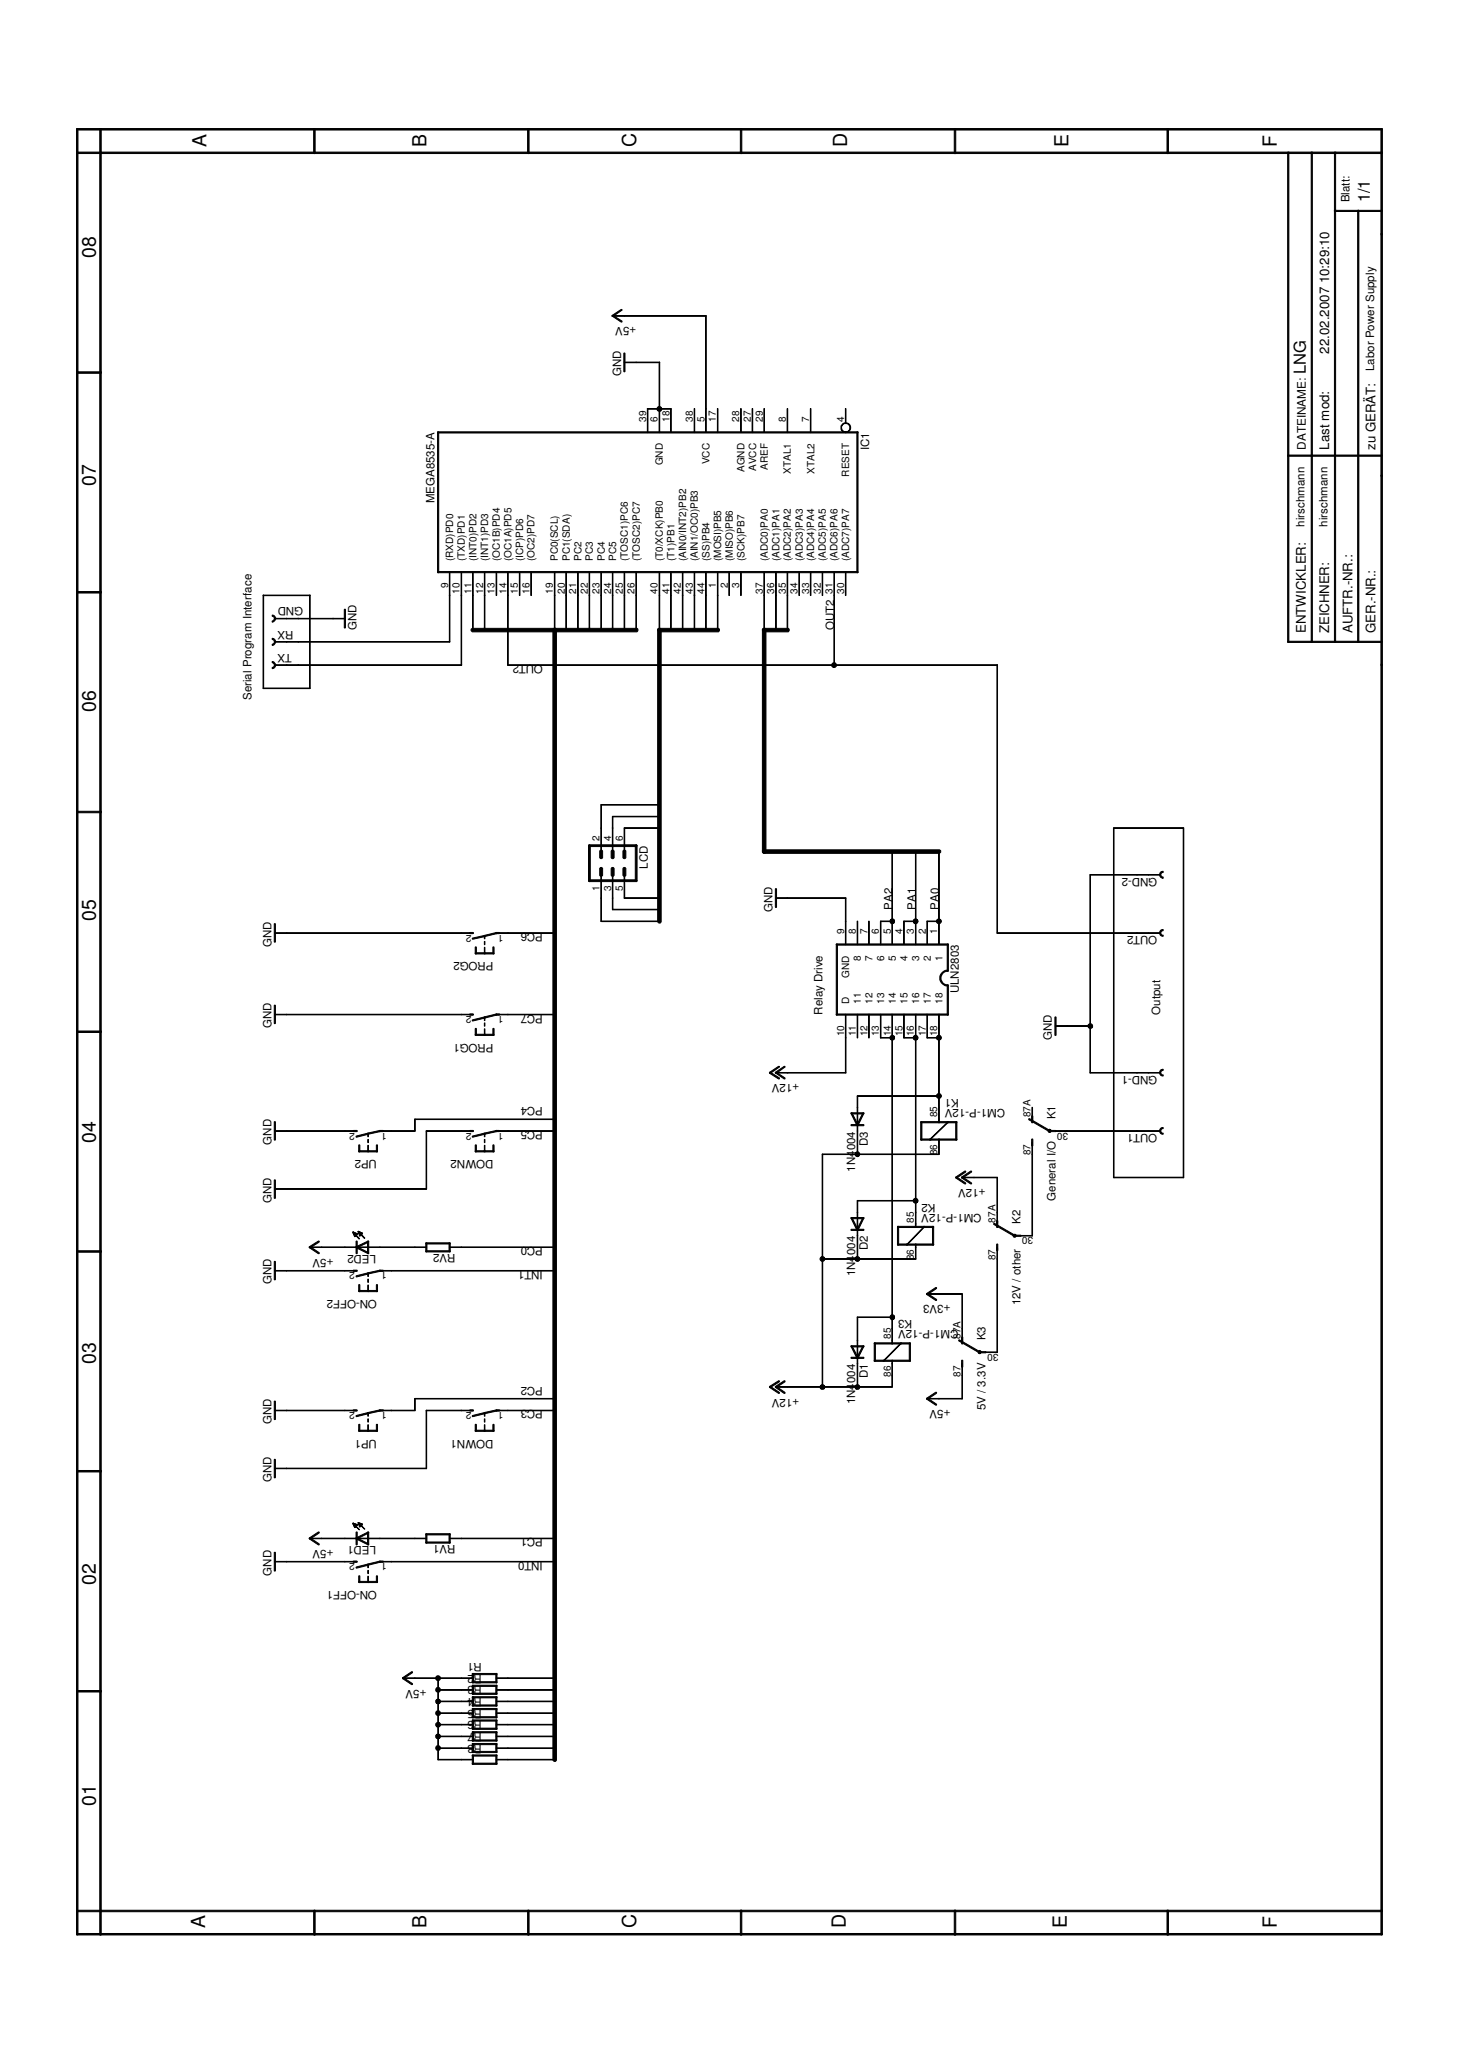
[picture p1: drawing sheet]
<svg xmlns="http://www.w3.org/2000/svg" width="210mm" height="297mm" viewBox="0 0 210 297" stroke-linecap="round" stroke-linejoin="round" font-family="sans-serif">
<defs><g id="words">
<g font-size="2.8">
<text x="29.7" y="21.2" transform="rotate(-90 29.7 21.2)">A</text>
<text x="61.3" y="21.2" transform="rotate(-90 61.3 21.2)">B</text>
<text x="91.5" y="21.2" transform="rotate(-90 91.5 21.2)">C</text>
<text x="121.9" y="21.2" transform="rotate(-90 121.9 21.2)">D</text>
<text x="153.7" y="21.2" transform="rotate(-90 153.7 21.2)">E</text>
<text x="183.7" y="21.2" transform="rotate(-90 183.7 21.2)">F</text>
<text x="13.8" y="37.1" transform="rotate(-90 13.8 37.1)">08</text>
<text x="13.8" y="70" transform="rotate(-90 13.8 70)">07</text>
<text x="13.8" y="102.4" transform="rotate(-90 13.8 102.4)">06</text>
<text x="13.8" y="132.6" transform="rotate(-90 13.8 132.6)">05</text>
<text x="13.8" y="164.4" transform="rotate(-90 13.8 164.4)">04</text>
<text x="13.8" y="196.3" transform="rotate(-90 13.8 196.3)">03</text>
<text x="13.8" y="228.1" transform="rotate(-90 13.8 228.1)">02</text>
<text x="13.8" y="259.9" transform="rotate(-90 13.8 259.9)">01</text>
<text x="29.5" y="277.5" transform="rotate(-90 29.5 277.5)">A</text>
<text x="61.3" y="277.5" transform="rotate(-90 61.3 277.5)">B</text>
<text x="91.5" y="277.5" transform="rotate(-90 91.5 277.5)">C</text>
<text x="121.7" y="277.5" transform="rotate(-90 121.7 277.5)">D</text>
<text x="153.5" y="277.5" transform="rotate(-90 153.5 277.5)">E</text>
<text x="183.7" y="277.5" transform="rotate(-90 183.7 277.5)">F</text>
</g>
<g font-size="2.4">
<text x="197.1" y="29.1" transform="rotate(-90 197.1 29.1)">1/1</text>
<text x="187.9" y="53.8" transform="rotate(-90 187.9 53.8)">LNG</text>
</g>
<g font-size="1.9">
<text x="191.2" y="50.9" transform="rotate(-90 191.2 50.9)">22.02.2007 10:29:10</text>
<text x="191.2" y="64.7" transform="rotate(-90 191.2 64.7)">Last mod:</text>
<text x="197.9" y="64.7" transform="rotate(-90 197.9 64.7)">zu GERÄT:</text>
<text x="187.9" y="91.1" transform="rotate(-90 187.9 91.1)">ENTWICKLER:</text>
<text x="191.2" y="91.1" transform="rotate(-90 191.2 91.1)">ZEICHNER:</text>
<text x="194.6" y="91.1" transform="rotate(-90 194.6 91.1)">AUFTR.-NR.:</text>
<text x="197.9" y="91.1" transform="rotate(-90 197.9 91.1)">GER.-NR.:</text>
</g>
<g font-size="1.7">
<text x="194.1" y="29.1" transform="rotate(-90 194.1 29.1)">Blatt:</text>
<text x="91.5" y="47.1" transform="rotate(-180 91.5 47.1)">+5V</text>
<text x="197.7" y="53.4" transform="rotate(-90 197.7 53.4)">Labor Power Supply</text>
<text x="89.4" y="54.1" transform="rotate(-90 89.4 54.1)">GND</text>
<text x="125.1" y="64.8" transform="rotate(-90 125.1 64.8)">IC1</text>
<text x="187.9" y="64.7" transform="rotate(-90 187.9 64.7)">DATEINAME:</text>
<text x="62.5" y="72.4" transform="rotate(-90 62.5 72.4)">MEGA8535-A</text>
<text x="187.7" y="75.8" transform="rotate(-90 187.7 75.8)">hirschmann</text>
<text x="191" y="75.8" transform="rotate(-90 191 75.8)">hirschmann</text>
<text x="43.6" y="87.4" transform="rotate(-180 43.6 87.4)">GND</text>
<text x="42" y="94.1" transform="rotate(-180 42 94.1)">TX</text>
<text x="42.2" y="90.8" transform="rotate(-180 42.2 90.8)">RX</text>
<text x="51.3" y="90.7" transform="rotate(-90 51.3 90.7)">GND</text>
<text x="78.1" y="95.7" transform="rotate(-180 78.1 95.7)">OUT2</text>
<text x="120" y="90.7" transform="rotate(-90 120 90.7)">OUT2</text>
<text x="36.2" y="100.8" transform="rotate(-90 36.2 100.8)">Serial Program Interface</text>
<text x="93.2" y="125" transform="rotate(-90 93.2 125)">LCD</text>
<text x="111.1" y="131.2" transform="rotate(-90 111.1 131.2)">GND</text>
<text x="128.4" y="130.9" transform="rotate(-90 128.4 130.9)">PA2</text>
<text x="131.7" y="130.9" transform="rotate(-90 131.7 130.9)">PA1</text>
<text x="135.1" y="130.9" transform="rotate(-90 135.1 130.9)">PA0</text>
<text x="166.5" y="126.3" transform="rotate(-180 166.5 126.3)">GND-2</text>
<text x="39.1" y="136.2" transform="rotate(-90 39.1 136.2)">GND</text>
<text x="78.1" y="134.3" transform="rotate(-180 78.1 134.3)">PC6</text>
<text x="166.5" y="134.7" transform="rotate(-180 166.5 134.7)">OUT2</text>
<text x="71" y="138.5" transform="rotate(-180 71 138.5)">PROG2</text>
<text x="137.9" y="143" transform="rotate(-90 137.9 143)">ULN2803</text>
<text x="39.1" y="148" transform="rotate(-90 39.1 148)">GND</text>
<text x="78.1" y="146" transform="rotate(-180 78.1 146)">PC7</text>
<text x="118.3" y="146" transform="rotate(-90 118.3 146)">Relay Drive</text>
<text x="151.3" y="149.6" transform="rotate(-90 151.3 149.6)">GND</text>
<text x="166.9" y="146" transform="rotate(-90 166.9 146)">Output</text>
<text x="71" y="150.2" transform="rotate(-180 71 150.2)">PROG1</text>
<text x="166.5" y="154.8" transform="rotate(-180 166.5 154.8)">GND-1</text>
<text x="78.1" y="159.4" transform="rotate(-180 78.1 159.4)">PC4</text>
<text x="115" y="156" transform="rotate(-180 115 156)">+12V</text>
<text x="138" y="158.2" transform="rotate(-180 138 158.2)">K1</text>
<text x="144.6" y="159.6" transform="rotate(-180 144.6 159.6)">CM1-P-12V</text>
<text x="151.8" y="161.1" transform="rotate(-90 151.8 161.1)">K1</text>
<text x="39.1" y="164.7" transform="rotate(-90 39.1 164.7)">GND</text>
<text x="54.2" y="167" transform="rotate(-180 54.2 167)">UP2</text>
<text x="71" y="167" transform="rotate(-180 71 167)">DOWN2</text>
<text x="78.1" y="162.8" transform="rotate(-180 78.1 162.8)">PC5</text>
<text x="124.8" y="164.9" transform="rotate(-90 124.8 164.9)">D3</text>
<text x="166.5" y="163.2" transform="rotate(-180 166.5 163.2)">OUT1</text>
<text x="39.1" y="173.1" transform="rotate(-90 39.1 173.1)">GND</text>
<text x="123" y="168.6" transform="rotate(-90 123 168.6)">1N4004</text>
<text x="134.6" y="173.3" transform="rotate(-180 134.6 173.3)">K2</text>
<text x="141.8" y="171.1" transform="rotate(-180 141.8 171.1)">+12V</text>
<text x="151.8" y="172.8" transform="rotate(-90 151.8 172.8)">General I/O</text>
<text x="78.1" y="179.5" transform="rotate(-180 78.1 179.5)">PC0</text>
<text x="124.8" y="180" transform="rotate(-90 124.8 180)">D2</text>
<text x="141.2" y="174.7" transform="rotate(-180 141.2 174.7)">CM1-P-12V</text>
<text x="146.8" y="176.1" transform="rotate(-90 146.8 176.1)">K2</text>
<text x="39.1" y="184.8" transform="rotate(-90 39.1 184.8)">GND</text>
<text x="48" y="181.2" transform="rotate(-180 48 181.2)">+5V</text>
<text x="54.1" y="180.7" transform="rotate(-180 54.1 180.7)">LED2</text>
<text x="65.5" y="180.5" transform="rotate(-180 65.5 180.5)">RV2</text>
<text x="78.1" y="182.9" transform="rotate(-180 78.1 182.9)">INT1</text>
<text x="123" y="183.7" transform="rotate(-90 123 183.7)">1N4004</text>
<text x="54.2" y="187.1" transform="rotate(-180 54.2 187.1)">ON-OFF2</text>
<text x="131.2" y="190" transform="rotate(-180 131.2 190)">K3</text>
<text x="136.7" y="187.9" transform="rotate(-180 136.7 187.9)">+3V3</text>
<text x="137.9" y="191.5" transform="rotate(-180 137.9 191.5)">CM1-P-12V</text>
<text x="146.8" y="187.9" transform="rotate(-90 146.8 187.9)">12V / other</text>
<text x="141.8" y="192.9" transform="rotate(-90 141.8 192.9)">K3</text>
<text x="78.1" y="199.6" transform="rotate(-180 78.1 199.6)">PC2</text>
<text x="78.1" y="203" transform="rotate(-180 78.1 203)">PC3</text>
<text x="115" y="201.3" transform="rotate(-180 115 201.3)">+12V</text>
<text x="123" y="202.1" transform="rotate(-90 123 202.1)">1N4004</text>
<text x="124.8" y="198.4" transform="rotate(-90 124.8 198.4)">D1</text>
<text x="136.7" y="203" transform="rotate(-180 136.7 203)">+5V</text>
<text x="141.8" y="203" transform="rotate(-90 141.8 203)">5V / 3.3V</text>
<text x="39.1" y="204.9" transform="rotate(-90 39.1 204.9)">GND</text>
<text x="54.2" y="207.2" transform="rotate(-180 54.2 207.2)">UP1</text>
<text x="71" y="207.2" transform="rotate(-180 71 207.2)">DOWN1</text>
<text x="39.1" y="213.3" transform="rotate(-90 39.1 213.3)">GND</text>
<text x="78.1" y="221.4" transform="rotate(-180 78.1 221.4)">PC1</text>
<text x="39.1" y="226.7" transform="rotate(-90 39.1 226.7)">GND</text>
<text x="48" y="223.1" transform="rotate(-180 48 223.1)">+5V</text>
<text x="54.1" y="222.5" transform="rotate(-180 54.1 222.5)">LED1</text>
<text x="65.5" y="222.4" transform="rotate(-180 65.5 222.4)">RV1</text>
<text x="78.1" y="224.7" transform="rotate(-180 78.1 224.7)">INT0</text>
<text x="54.2" y="228.9" transform="rotate(-180 54.2 228.9)">ON-OFF1</text>
<text x="69.3" y="239.4" transform="rotate(-180 69.3 239.4)">R1</text>
<text x="61.3" y="243.2" transform="rotate(-180 61.3 243.2)">+5V</text>
<text x="69.3" y="241" transform="rotate(-180 69.3 241)">R2</text>
<text x="69.3" y="242.7" transform="rotate(-180 69.3 242.7)">R3</text>
<text x="69.3" y="244.3" transform="rotate(-180 69.3 244.3)">R4</text>
<text x="69.3" y="246" transform="rotate(-180 69.3 246)">R5</text>
<text x="69.3" y="247.7" transform="rotate(-180 69.3 247.7)">R6</text>
<text x="69.3" y="249.4" transform="rotate(-180 69.3 249.4)">R7</text>
<text x="69.3" y="251.1" transform="rotate(-180 69.3 251.1)">R8</text>
</g>
<g font-size="1.4">
<text x="93" y="60.7" transform="rotate(-90 93 60.7)">39</text>
<text x="94.6" y="60.7" transform="rotate(-90 94.6 60.7)">6</text>
<text x="96.3" y="60.7" transform="rotate(-90 96.3 60.7)">18</text>
<text x="99.7" y="60.7" transform="rotate(-90 99.7 60.7)">38</text>
<text x="101.3" y="60.7" transform="rotate(-90 101.3 60.7)">5</text>
<text x="103" y="60.7" transform="rotate(-90 103 60.7)">17</text>
<text x="106.3" y="60.7" transform="rotate(-90 106.3 60.7)">28</text>
<text x="108" y="60.7" transform="rotate(-90 108 60.7)">27</text>
<text x="109.7" y="60.7" transform="rotate(-90 109.7 60.7)">29</text>
<text x="113.1" y="60.7" transform="rotate(-90 113.1 60.7)">8</text>
<text x="116.4" y="60.7" transform="rotate(-90 116.4 60.7)">7</text>
<text x="121.5" y="60.7" transform="rotate(-90 121.5 60.7)">4</text>
<text x="95.4" y="67" transform="rotate(-90 95.4 67)">GND</text>
<text x="102.1" y="66.8" transform="rotate(-90 102.1 66.8)">VCC</text>
<text x="107.1" y="67.9" transform="rotate(-90 107.1 67.9)">AGND</text>
<text x="108.8" y="67.8" transform="rotate(-90 108.8 67.8)">AVCC</text>
<text x="110.4" y="67.6" transform="rotate(-90 110.4 67.6)">AREF</text>
<text x="113.8" y="68.2" transform="rotate(-90 113.8 68.2)">XTAL1</text>
<text x="117.2" y="68.2" transform="rotate(-90 117.2 68.2)">XTAL2</text>
<text x="122.2" y="68.6" transform="rotate(-90 122.2 68.6)">RESET</text>
<text x="65.2" y="80.8" transform="rotate(-90 65.2 80.8)">(RXD)PD0</text>
<text x="66.9" y="80.8" transform="rotate(-90 66.9 80.8)">(TXD)PD1</text>
<text x="68.5" y="80.8" transform="rotate(-90 68.5 80.8)">(INT0)PD2</text>
<text x="70.2" y="80.8" transform="rotate(-90 70.2 80.8)">(INT1)PD3</text>
<text x="71.9" y="80.8" transform="rotate(-90 71.9 80.8)">(OC1B)PD4</text>
<text x="73.6" y="80.8" transform="rotate(-90 73.6 80.8)">(OC1A)PD5</text>
<text x="75.3" y="80.8" transform="rotate(-90 75.3 80.8)">(ICP)PD6</text>
<text x="76.9" y="80.8" transform="rotate(-90 76.9 80.8)">(OC2)PD7</text>
<text x="80.3" y="80.8" transform="rotate(-90 80.3 80.8)">PC0(SCL)</text>
<text x="82" y="80.8" transform="rotate(-90 82 80.8)">PC1(SDA)</text>
<text x="83.7" y="80.8" transform="rotate(-90 83.7 80.8)">PC2</text>
<text x="85.3" y="80.8" transform="rotate(-90 85.3 80.8)">PC3</text>
<text x="87" y="80.8" transform="rotate(-90 87 80.8)">PC4</text>
<text x="88.6" y="80.8" transform="rotate(-90 88.6 80.8)">PC5</text>
<text x="90.3" y="80.8" transform="rotate(-90 90.3 80.8)">(TOSC1)PC6</text>
<text x="92" y="80.8" transform="rotate(-90 92 80.8)">(TOSC2)PC7</text>
<text x="95.4" y="80.8" transform="rotate(-90 95.4 80.8)">(T0/XCK)PB0</text>
<text x="97" y="80.8" transform="rotate(-90 97 80.8)">(T1)PB1</text>
<text x="98.7" y="80.8" transform="rotate(-90 98.7 80.8)">(AIN0/INT2)PB2</text>
<text x="100.4" y="80.8" transform="rotate(-90 100.4 80.8)">(AIN1/OC0)PB3</text>
<text x="102.1" y="80.8" transform="rotate(-90 102.1 80.8)">(SS)PB4</text>
<text x="103.8" y="80.8" transform="rotate(-90 103.8 80.8)">(MOSI)PB5</text>
<text x="105.4" y="80.8" transform="rotate(-90 105.4 80.8)">(MISO)PB6</text>
<text x="107.1" y="80.8" transform="rotate(-90 107.1 80.8)">(SCK)PB7</text>
<text x="110.4" y="80.8" transform="rotate(-90 110.4 80.8)">(ADC0)PA0</text>
<text x="112.1" y="80.8" transform="rotate(-90 112.1 80.8)">(ADC1)PA1</text>
<text x="113.8" y="80.8" transform="rotate(-90 113.8 80.8)">(ADC2)PA2</text>
<text x="115.5" y="80.8" transform="rotate(-90 115.5 80.8)">(ADC3)PA3</text>
<text x="117.1" y="80.8" transform="rotate(-90 117.1 80.8)">(ADC4)PA4</text>
<text x="118.8" y="80.8" transform="rotate(-90 118.8 80.8)">(ADC5)PA5</text>
<text x="120.5" y="80.8" transform="rotate(-90 120.5 80.8)">(ADC6)PA6</text>
<text x="122.2" y="80.8" transform="rotate(-90 122.2 80.8)">(ADC7)PA7</text>
<text x="64.5" y="84.7" transform="rotate(-90 64.5 84.7)">9</text>
<text x="66.1" y="85.5" transform="rotate(-90 66.1 85.5)">10</text>
<text x="67.8" y="85.5" transform="rotate(-90 67.8 85.5)">11</text>
<text x="69.5" y="85.5" transform="rotate(-90 69.5 85.5)">12</text>
<text x="71.2" y="85.5" transform="rotate(-90 71.2 85.5)">13</text>
<text x="72.9" y="85.5" transform="rotate(-90 72.9 85.5)">14</text>
<text x="74.5" y="85.5" transform="rotate(-90 74.5 85.5)">15</text>
<text x="76.2" y="85.5" transform="rotate(-90 76.2 85.5)">16</text>
<text x="79.5" y="85.5" transform="rotate(-90 79.5 85.5)">19</text>
<text x="81.2" y="85.5" transform="rotate(-90 81.2 85.5)">20</text>
<text x="82.9" y="85.5" transform="rotate(-90 82.9 85.5)">21</text>
<text x="84.6" y="85.5" transform="rotate(-90 84.6 85.5)">22</text>
<text x="86.2" y="85.5" transform="rotate(-90 86.2 85.5)">23</text>
<text x="87.9" y="85.5" transform="rotate(-90 87.9 85.5)">24</text>
<text x="89.6" y="85.5" transform="rotate(-90 89.6 85.5)">25</text>
<text x="91.3" y="85.5" transform="rotate(-90 91.3 85.5)">26</text>
<text x="94.6" y="85.5" transform="rotate(-90 94.6 85.5)">40</text>
<text x="96.3" y="85.5" transform="rotate(-90 96.3 85.5)">41</text>
<text x="98" y="85.5" transform="rotate(-90 98 85.5)">42</text>
<text x="99.7" y="85.5" transform="rotate(-90 99.7 85.5)">43</text>
<text x="101.3" y="85.5" transform="rotate(-90 101.3 85.5)">44</text>
<text x="103" y="84.7" transform="rotate(-90 103 84.7)">1</text>
<text x="104.7" y="84.7" transform="rotate(-90 104.7 84.7)">2</text>
<text x="106.3" y="84.7" transform="rotate(-90 106.3 84.7)">3</text>
<text x="109.7" y="85.5" transform="rotate(-90 109.7 85.5)">37</text>
<text x="111.4" y="85.5" transform="rotate(-90 111.4 85.5)">36</text>
<text x="113.1" y="85.5" transform="rotate(-90 113.1 85.5)">35</text>
<text x="114.7" y="85.5" transform="rotate(-90 114.7 85.5)">34</text>
<text x="116.4" y="85.5" transform="rotate(-90 116.4 85.5)">33</text>
<text x="118.1" y="85.5" transform="rotate(-90 118.1 85.5)">32</text>
<text x="119.8" y="85.5" transform="rotate(-90 119.8 85.5)">31</text>
<text x="121.5" y="85.5" transform="rotate(-90 121.5 85.5)">30</text>
<text x="86.2" y="121" transform="rotate(-90 86.2 121)">2</text>
<text x="87.9" y="121" transform="rotate(-90 87.9 121)">4</text>
<text x="89.6" y="121" transform="rotate(-90 89.6 121)">6</text>
<text x="86.2" y="128.2" transform="rotate(-90 86.2 128.2)">1</text>
<text x="87.9" y="128.2" transform="rotate(-90 87.9 128.2)">3</text>
<text x="89.6" y="128.2" transform="rotate(-90 89.6 128.2)">5</text>
<text x="67.8" y="134.5" transform="rotate(-180 67.8 134.5)">2</text>
<text x="72.4" y="134.5" transform="rotate(-180 72.4 134.5)">1</text>
<text x="121.5" y="134.4" transform="rotate(-90 121.5 134.4)">9</text>
<text x="123.1" y="134.4" transform="rotate(-90 123.1 134.4)">8</text>
<text x="124.8" y="134.4" transform="rotate(-90 124.8 134.4)">7</text>
<text x="126.4" y="134.4" transform="rotate(-90 126.4 134.4)">6</text>
<text x="128.1" y="134.4" transform="rotate(-90 128.1 134.4)">5</text>
<text x="129.8" y="134.4" transform="rotate(-90 129.8 134.4)">4</text>
<text x="131.5" y="134.4" transform="rotate(-90 131.5 134.4)">3</text>
<text x="133.2" y="134.4" transform="rotate(-90 133.2 134.4)">2</text>
<text x="134.8" y="134.4" transform="rotate(-90 134.8 134.4)">1</text>
<text x="122.2" y="140.7" transform="rotate(-90 122.2 140.7)">GND</text>
<text x="123.9" y="138.3" transform="rotate(-90 123.9 138.3)">8</text>
<text x="125.5" y="138.3" transform="rotate(-90 125.5 138.3)">7</text>
<text x="127.2" y="138.3" transform="rotate(-90 127.2 138.3)">6</text>
<text x="128.9" y="138.3" transform="rotate(-90 128.9 138.3)">5</text>
<text x="130.6" y="138.3" transform="rotate(-90 130.6 138.3)">4</text>
<text x="132.2" y="138.3" transform="rotate(-90 132.2 138.3)">3</text>
<text x="133.9" y="138.3" transform="rotate(-90 133.9 138.3)">2</text>
<text x="135.6" y="138.3" transform="rotate(-90 135.6 138.3)">1</text>
<text x="67.8" y="146.2" transform="rotate(-180 67.8 146.2)">2</text>
<text x="72.4" y="146.2" transform="rotate(-180 72.4 146.2)">1</text>
<text x="121.5" y="149.1" transform="rotate(-90 121.5 149.1)">10</text>
<text x="122.2" y="144.4" transform="rotate(-90 122.2 144.4)">D</text>
<text x="123.1" y="149.1" transform="rotate(-90 123.1 149.1)">11</text>
<text x="123.9" y="144.4" transform="rotate(-90 123.9 144.4)">11</text>
<text x="124.8" y="149.1" transform="rotate(-90 124.8 149.1)">12</text>
<text x="125.5" y="144.4" transform="rotate(-90 125.5 144.4)">12</text>
<text x="126.4" y="149.1" transform="rotate(-90 126.4 149.1)">13</text>
<text x="127.2" y="144.4" transform="rotate(-90 127.2 144.4)">13</text>
<text x="128.1" y="149.1" transform="rotate(-90 128.1 149.1)">14</text>
<text x="128.9" y="144.4" transform="rotate(-90 128.9 144.4)">14</text>
<text x="129.8" y="149.1" transform="rotate(-90 129.8 149.1)">15</text>
<text x="130.6" y="144.4" transform="rotate(-90 130.6 144.4)">15</text>
<text x="131.5" y="149.1" transform="rotate(-90 131.5 149.1)">16</text>
<text x="132.2" y="144.4" transform="rotate(-90 132.2 144.4)">16</text>
<text x="133.2" y="149.1" transform="rotate(-90 133.2 149.1)">17</text>
<text x="133.9" y="144.4" transform="rotate(-90 133.9 144.4)">17</text>
<text x="134.8" y="149.1" transform="rotate(-90 134.8 149.1)">18</text>
<text x="135.6" y="144.4" transform="rotate(-90 135.6 144.4)">18</text>
<text x="134.8" y="160.8" transform="rotate(-90 134.8 160.8)">85</text>
<text x="148.3" y="160.8" transform="rotate(-90 148.3 160.8)">87A</text>
<text x="51.1" y="163" transform="rotate(-180 51.1 163)">2</text>
<text x="55.7" y="163" transform="rotate(-180 55.7 163)">1</text>
<text x="67.8" y="163" transform="rotate(-180 67.8 163)">2</text>
<text x="72.4" y="163" transform="rotate(-180 72.4 163)">1</text>
<text x="134.8" y="166.3" transform="rotate(-90 134.8 166.3)">86</text>
<text x="148.3" y="166.3" transform="rotate(-90 148.3 166.3)">87</text>
<text x="153.7" y="163" transform="rotate(-180 153.7 163)">30</text>
<text x="131.5" y="175.9" transform="rotate(-90 131.5 175.9)">85</text>
<text x="143.2" y="175.9" transform="rotate(-90 143.2 175.9)">87A</text>
<text x="148.6" y="178.1" transform="rotate(-180 148.6 178.1)">30</text>
<text x="51.1" y="183.1" transform="rotate(-180 51.1 183.1)">2</text>
<text x="55.7" y="183.1" transform="rotate(-180 55.7 183.1)">1</text>
<text x="131.5" y="181.4" transform="rotate(-90 131.5 181.4)">86</text>
<text x="143.2" y="181.4" transform="rotate(-90 143.2 181.4)">87</text>
<text x="128.1" y="192.7" transform="rotate(-90 128.1 192.7)">85</text>
<text x="138.2" y="192.7" transform="rotate(-90 138.2 192.7)">87A</text>
<text x="143.6" y="194.8" transform="rotate(-180 143.6 194.8)">30</text>
<text x="51.1" y="203.2" transform="rotate(-180 51.1 203.2)">2</text>
<text x="55.7" y="203.2" transform="rotate(-180 55.7 203.2)">1</text>
<text x="67.8" y="203.2" transform="rotate(-180 67.8 203.2)">2</text>
<text x="72.4" y="203.2" transform="rotate(-180 72.4 203.2)">1</text>
<text x="128.1" y="198.1" transform="rotate(-90 128.1 198.1)">86</text>
<text x="138.2" y="198.1" transform="rotate(-90 138.2 198.1)">87</text>
<text x="51.1" y="225" transform="rotate(-180 51.1 225)">2</text>
<text x="55.7" y="225" transform="rotate(-180 55.7 225)">1</text>
</g>
</g></defs>
<g fill="#000">
<path d="M11 18.5h.2v3.6l-.2-.1z" fill-rule="evenodd"/>
<path d="M11 18.5h3.5l.1 .1-.1 .1h-3.4z" fill-rule="evenodd"/>
<path d="M14.4 18.5h.2l-.1 3.6-.1-.1z" fill-rule="evenodd"/>
<path d="M14.4 18.5h30.9v.1v.1h-30.9z" fill-rule="evenodd"/>
<path d="M45.1 18.5h.2v3.6l-.2-.1z" fill-rule="evenodd"/>
<path d="M45.1 18.5h31v.1v.1h-30.9z" fill-rule="evenodd"/>
<path d="M75.9 18.5h.2v3.6l-.2-.1z" fill-rule="evenodd"/>
<path d="M75.9 18.5h30.8v.1v.1h-30.7z" fill-rule="evenodd"/>
<path d="M106.5 18.5h.2v3.6l-.2-.1z" fill-rule="evenodd"/>
<path d="M137.3 18.5h.2v3.6l-.2-.1z" fill-rule="evenodd"/>
<path d="M106.5 18.5h31v.1v.1h-30.9z" fill-rule="evenodd"/>
<path d="M137.3 18.5h30.8v.1v.1h-30.8z" fill-rule="evenodd"/>
<path d="M167.9 18.5h.2v3.6l-.2-.1z" fill-rule="evenodd"/>
<path d="M198.7 18.5h.2v3.5l-.1 .1-.1-.1z" fill-rule="evenodd"/>
<path d="M167.9 18.5h30.9l.1 .1-.1 .1h-30.9z" fill-rule="evenodd"/>
<path d="M11 21.9h.2v31.8l-.2-.1z" fill-rule="evenodd"/>
<path d="M14.4 21.9h.2l-.1 31.8-.1-.1z" fill-rule="evenodd"/>
<path d="M11 21.9h3.5l.1 .1-.1 .1h-3.4z" fill-rule="evenodd"/>
<path d="M14.4 21.9h30.9v.1v.1h-30.9z" fill-rule="evenodd"/>
<path d="M45.1 21.9h31v.1v.1h-30.9z" fill-rule="evenodd"/>
<path d="M75.9 21.9h30.8v.1v.1h-30.7z" fill-rule="evenodd"/>
<path d="M106.5 21.9h31v.1v.1h-30.9z" fill-rule="evenodd"/>
<path d="M137.3 21.9h30.8v.1v.1h-30.8z" fill-rule="evenodd"/>
<path d="M185.3 22h.1v43.7l-.1-.1z" fill-rule="evenodd"/>
<path d="M167.9 21.9h17.5l.1 .1-.1 .1h-17.5z" fill-rule="evenodd"/>
<path d="M185.3 21.9h3.5v.1v.1h-3.5z" fill-rule="evenodd"/>
<path d="M188.6 22h.2v43.7l-.2-.1z" fill-rule="evenodd"/>
<path d="M188.6 21.9h3.5l.1 .1-.1 .1h-3.4z" fill-rule="evenodd"/>
<path d="M192 30.3h.2l-.1 35.4-.1-.1z" fill-rule="evenodd"/>
<path d="M192 22h.2l-.1 8.4h-.1z" fill-rule="evenodd"/>
<path d="M192 30.3h3.5v.1h-3.5z" fill-rule="evenodd"/>
<path d="M195.3 30.3h.2v62.2l-.2-.1z" fill-rule="evenodd"/>
<path d="M198.7 33.7h.2v34.8l-.1 .1-.1-.1z" fill-rule="evenodd"/>
<path d="M198.7 21.9h.2v11.8l-.1 .1-.1-.1z" fill-rule="evenodd"/>
<path d="M192 21.9h6.8l.1 .1-.1 .1h-6.8z" fill-rule="evenodd"/>
<path d="M195.3 30.3h3.5v.1h-3.4z" fill-rule="evenodd"/>
<path d="M11 53.6h.2v31.7h-.2z" fill-rule="evenodd"/>
<path d="M14.4 53.6h.2l-.1 31.7h-.1z" fill-rule="evenodd"/>
<path d="M11 53.6l3.5-.1 .1 .1-.1 .1h-3.4z" fill-rule="evenodd"/>
<path d="M88.1 45.4l1.3-.9 .1 .1-1.3 1z" fill-rule="evenodd"/>
<path d="M88.1 45.4h.1l1.3 .8v.1l-.1 .1z" fill-rule="evenodd"/>
<path d="M88.1 45.4l1.8 .1h-1.8z" fill-rule="evenodd"/>
<path d="M89.7 50.8h.2v2.7h-.2z" fill-rule="evenodd"/>
<path d="M89.8 52.1l1.8 .1h-1.8z" fill-rule="evenodd"/>
<path d="M93.1 58.8h.1v3.5z" fill-rule="evenodd"/>
<path d="M93.1 58.8h1.8l-1.7 .1z" fill-rule="evenodd"/>
<path d="M94.8 52.1h.1v6.8z" fill-rule="evenodd"/>
<path d="M91.5 52.1l3.4 .1h-3.4z" fill-rule="evenodd"/>
<path d="M94.8 58.8h.1v3.5z" fill-rule="evenodd"/>
<path d="M94.8 58.8h1.8l-1.7 .1z" fill-rule="evenodd"/>
<path d="M96.5 58.8h.1l-.1 3.5z" fill-rule="evenodd"/>
<path d="M99.9 58.8v3.5z" fill-rule="evenodd"/>
<path d="M101.5 45.4h.1v13.5z" fill-rule="evenodd"/>
<path d="M89.8 45.4l11.8 .1h-11.8z" fill-rule="evenodd"/>
<path d="M101.5 58.8h.1v3.5z" fill-rule="evenodd"/>
<path d="M103.2 58.8h.1v3.5z" fill-rule="evenodd"/>
<path d="M106.6 58.8v3.5z" fill-rule="evenodd"/>
<path d="M108.2 58.8h.1l-.1 3.5z" fill-rule="evenodd"/>
<path d="M109.9 58.8h.1l-.1 3.5z" fill-rule="evenodd"/>
<path d="M113.2 58.8h.1v3.5z" fill-rule="evenodd"/>
<path d="M116.6 58.8h.1l-.1 3.5z" fill-rule="evenodd"/>
<path d="M121.6 58.8h.1v2.2z" fill-rule="evenodd"/>
<path d="M62.9 62.2h.2v20.2h-.2z" fill-rule="evenodd"/>
<path d="M121.2 61.1a.71 .71 0 0 1 .7-.2 .71 .71 0 0 1 .5 .5l-.1 .4a.6 .6 0 0 1-.9 .3l-.2-.2-.1-.5 .3-.4h.5l.4 .3-.1 .5-.3 .3a.59 .59 0 0 1-.9-.3v-.5z" fill-rule="evenodd"/>
<path d="M123.3 62.2h.1v20.2h-.1z" fill-rule="evenodd"/>
<path d="M62.9 62.2l60.5-.1v.2h-60.4z" fill-rule="evenodd"/>
<path d="M185.3 65.5h.1v27l-.1-.1z" fill-rule="evenodd"/>
<path d="M188.6 65.5h.2v27l-.2-.1z" fill-rule="evenodd"/>
<path d="M185.3 65.5h3.5v.1l-3.5 .1z" fill-rule="evenodd"/>
<path d="M192 65.5h.2l-.1 27-.1-.1z" fill-rule="evenodd"/>
<path d="M188.6 65.5h3.5l.1 .1-3.5 .1z" fill-rule="evenodd"/>
<path d="M198.7 68.4h.2v27.3l-.1 .1-.1-.1z" fill-rule="evenodd"/>
<path d="M192 65.5h6.8v.1l-6.8 .1z" fill-rule="evenodd"/>
<path d="M11 85.2h.2v31.8l-.2-.1z" fill-rule="evenodd"/>
<path d="M14.4 85.2h.2l-.1 31.8-.1-.1z" fill-rule="evenodd"/>
<path d="M11 85.2l3.5-.1 .1 .2h-.1h-3.4z" fill-rule="evenodd"/>
<path d="M37.8 85.6h.1v13.5z" fill-rule="evenodd"/>
<path d="M39.2 88.5a.51 .51 0 0 1 .5 .5 .51 .51 0 0 1-.5 .5v-.1l.3-.2v-.3l-.3-.2z" fill-rule="evenodd"/>
<path d="M39.2 91.9a.51 .51 0 0 1 .5 .5 .51 .51 0 0 1-.5 .5v-.2l.3-.2v-.3l-.3-.2z" fill-rule="evenodd"/>
<path d="M39.2 95.2a.51 .51 0 0 1 .5 .5 .51 .51 0 0 1-.5 .5v-.1l.3-.2v-.3l-.3-.2z" fill-rule="evenodd"/>
<path d="M39.5 89h1.8l-1.8 .1z" fill-rule="evenodd"/>
<path d="M39.5 92.3l1.8 .1h-1.8z" fill-rule="evenodd"/>
<path d="M39.5 95.7h1.8l-1.8 .1z" fill-rule="evenodd"/>
<path d="M41.2 89h1.8l-1.8 .1z" fill-rule="evenodd"/>
<path d="M41.2 92.3l1.8 .1h-1.8z" fill-rule="evenodd"/>
<path d="M41.2 95.7h1.8l-1.8 .1z" fill-rule="evenodd"/>
<path d="M37.8 85.6l6.8 .1h-6.7z" fill-rule="evenodd"/>
<path d="M44.5 85.6h.1v13.5z" fill-rule="evenodd"/>
<path d="M37.8 99l6.8 .1h-6.7z" fill-rule="evenodd"/>
<path d="M42.9 89h5.1l-5.1 .1z" fill-rule="evenodd"/>
<path d="M47.9 89h1.8l-1.8 .1z" fill-rule="evenodd"/>
<path d="M49.5 87.7h.2v2.7l-.2-.1z" fill-rule="evenodd"/>
<path d="M42.9 92.3l21.8 .1h-21.8z" fill-rule="evenodd"/>
<path d="M64.6 85.6h.1v6.8z" fill-rule="evenodd"/>
<path d="M64.6 82.3h.1v3.4z" fill-rule="evenodd"/>
<path d="M42.9 95.7h23.5l-23.5 .1z" fill-rule="evenodd"/>
<path d="M66.3 85.6h.1v10.2z" fill-rule="evenodd"/>
<path d="M66.3 82.3h.1v3.4z" fill-rule="evenodd"/>
<path d="M68 85.6h.1l-.1 5.1z" fill-rule="evenodd"/>
<path d="M68 82.3h.1l-.1 3.4z" fill-rule="evenodd"/>
<path d="M69.7 85.6h.1l-.1 5.1z" fill-rule="evenodd"/>
<path d="M69.7 82.3h.1l-.1 3.4z" fill-rule="evenodd"/>
<path d="M71.4 82.3h.1l-.1 3.4z" fill-rule="evenodd"/>
<path d="M73 85.6h.1v10.2z" fill-rule="evenodd"/>
<path d="M73 82.3h.1v3.4z" fill-rule="evenodd"/>
<path d="M74.7 82.3h.1v3.4z" fill-rule="evenodd"/>
<path d="M76.4 82.3h.1l-.1 3.4z" fill-rule="evenodd"/>
<path d="M79.8 85.6v5.1z" fill-rule="evenodd"/>
<path d="M79.8 82.3v3.4z" fill-rule="evenodd"/>
<path d="M79.5 90.6l.2-.2h.2l.2 .2v162.7l-.2 .2h-.2l-.2-.2z" fill-rule="evenodd"/>
<path d="M67.8 90.6l.1-.2h12l.2 .2v.2l-.2 .1h-12l-.1-.1z" fill-rule="evenodd"/>
<path d="M81.4 85.6h.1l-.1 5.1z" fill-rule="evenodd"/>
<path d="M81.4 82.3h.1l-.1 3.4z" fill-rule="evenodd"/>
<path d="M83.1 85.6h.1l-.1 5.1z" fill-rule="evenodd"/>
<path d="M83.1 82.3h.1l-.1 3.4z" fill-rule="evenodd"/>
<path d="M84.8 85.6v5.1z" fill-rule="evenodd"/>
<path d="M84.8 82.3v3.4z" fill-rule="evenodd"/>
<path d="M86.4 85.6h.1v5.1z" fill-rule="evenodd"/>
<path d="M86.4 82.3h.1v3.4z" fill-rule="evenodd"/>
<path d="M88.1 85.6h.1l-.1 5.1z" fill-rule="evenodd"/>
<path d="M88.1 82.3h.1l-.1 3.4z" fill-rule="evenodd"/>
<path d="M89.8 85.6h.1l-.1 5.1z" fill-rule="evenodd"/>
<path d="M89.8 82.3h.1l-.1 3.4z" fill-rule="evenodd"/>
<path d="M91.5 85.6h.1l-.1 5.1z" fill-rule="evenodd"/>
<path d="M91.5 82.3h.1l-.1 3.4z" fill-rule="evenodd"/>
<path d="M79.5 90.6l.2-.2h12l.1 .2v.2l-.1 .1h-12l-.2-.1z" fill-rule="evenodd"/>
<path d="M94.8 85.6h.1v5.1z" fill-rule="evenodd"/>
<path d="M94.8 82.3h.1v3.4z" fill-rule="evenodd"/>
<path d="M94.6 90.6l.2-.2h.2l.1 .2v42.1l-.1 .1h-.2l-.2-.1z" fill-rule="evenodd"/>
<path d="M96.5 85.6h.1l-.1 5.1z" fill-rule="evenodd"/>
<path d="M96.5 82.3h.1l-.1 3.4z" fill-rule="evenodd"/>
<path d="M98.2 85.6h.1l-.1 5.1z" fill-rule="evenodd"/>
<path d="M98.2 82.3h.1l-.1 3.4z" fill-rule="evenodd"/>
<path d="M99.9 85.6v5.1z" fill-rule="evenodd"/>
<path d="M99.9 82.3v3.4z" fill-rule="evenodd"/>
<path d="M101.5 85.6h.1v5.1z" fill-rule="evenodd"/>
<path d="M101.5 82.3h.1v3.4z" fill-rule="evenodd"/>
<path d="M103.2 85.6h.1v5.1z" fill-rule="evenodd"/>
<path d="M103.2 82.3h.1v3.4z" fill-rule="evenodd"/>
<path d="M94.6 90.6l.2-.2h8.6l.1 .2v.2l-.1 .1h-8.6l-.2-.1z" fill-rule="evenodd"/>
<path d="M104.9 82.3v3.4z" fill-rule="evenodd"/>
<path d="M106.6 82.3v3.4z" fill-rule="evenodd"/>
<path d="M109.9 85.6h.1l-.1 5.1z" fill-rule="evenodd"/>
<path d="M109.9 82.3h.1l-.1 3.4z" fill-rule="evenodd"/>
<path d="M109.7 90.6l.2-.2h.2l.1 .2v32l-.1 .2h-.2l-.2-.2z" fill-rule="evenodd"/>
<path d="M111.6 85.6h.1l-.1 5.1z" fill-rule="evenodd"/>
<path d="M111.6 82.3h.1l-.1 3.4z" fill-rule="evenodd"/>
<path d="M113.2 85.6h.1v5.1z" fill-rule="evenodd"/>
<path d="M113.2 82.3h.1v3.4z" fill-rule="evenodd"/>
<path d="M109.7 90.6l.2-.2h3.5l.1 .2v.2l-.1 .1h-3.5l-.2-.1z" fill-rule="evenodd"/>
<path d="M114.9 82.3h.1v3.4z" fill-rule="evenodd"/>
<path d="M116.6 82.3h.1l-.1 3.4z" fill-rule="evenodd"/>
<path d="M118.3 82.3h.1l-.1 3.4z" fill-rule="evenodd"/>
<path d="M73 95.7h47.1l-47 .1z" fill-rule="evenodd"/>
<path d="M120 85.6h.1l-.1 10.2z" fill-rule="evenodd"/>
<path d="M119.7 95.5h.1a.31 .31 0 0 1 .5 .1v.3a.38 .38 0 0 1-.6 0z" fill-rule="evenodd"/>
<path d="M120 82.3h.1l-.1 3.4z" fill-rule="evenodd"/>
<path d="M121.6 82.3h.1v3.4z" fill-rule="evenodd"/>
<path d="M62.9 82.3h60.5v.1h-60.4z" fill-rule="evenodd"/>
<path d="M120 95.7h23.5l-23.5 .1z" fill-rule="evenodd"/>
<path d="M143.4 95.7h.1v38.6z" fill-rule="evenodd"/>
<path d="M185.3 92.3h3.5v.1l-3.5 .1z" fill-rule="evenodd"/>
<path d="M188.6 92.3h3.5l.1 .1-3.5 .1z" fill-rule="evenodd"/>
<path d="M192 92.3h3.5v.1l-3.5 .1z" fill-rule="evenodd"/>
<path d="M198.7 95.6h.2v179.5h-.1h-.1z" fill-rule="evenodd"/>
<path d="M195.3 92.3h3.5v.1l-3.4 .1z" fill-rule="evenodd"/>
<path d="M11 116.8h.2v31.8l-.2-.1z" fill-rule="evenodd"/>
<path d="M14.4 116.8h.2l-.1 31.8-.1-.1z" fill-rule="evenodd"/>
<path d="M11 116.8h3.5l.1 .1-.1 .1h-3.4z" fill-rule="evenodd"/>
<path d="M86.5 115.8v3.4z" fill-rule="evenodd"/>
<path d="M86.5 119.1v3.5z" fill-rule="evenodd"/>
<path d="M88.1 117.5v1.7z" fill-rule="evenodd"/>
<path d="M88.1 119.1v3.5z" fill-rule="evenodd"/>
<path d="M89.8 119.1v3.5z" fill-rule="evenodd"/>
<path d="M89.8 119.2h5.1z" fill-rule="evenodd"/>
<path d="M88.1 117.5h6.8z" fill-rule="evenodd"/>
<path d="M86.4 115.8h8.5z" fill-rule="evenodd"/>
<path d="M160.2 119.1v50.4z" fill-rule="evenodd"/>
<path d="M160.2 119.2h10.1z" fill-rule="evenodd"/>
<path d="M170.3 119.1v50.4z" fill-rule="evenodd"/>
<path d="M39.5 133h.1v2.6h-.1z" fill-rule="evenodd"/>
<path d="M39.5 134.3h1.8z" fill-rule="evenodd"/>
<path d="M41.2 134.3h25.2z" fill-rule="evenodd"/>
<path d="M66.3 134.3h1.8z" fill-rule="evenodd"/>
<path d="M67.6 134.2h.5v.1l-.5 .1z" fill-rule="evenodd"/>
<path d="M68.4 136.3h.1v1l-.1-.1z" fill-rule="evenodd"/>
<path d="M69.7 135.5v.5z" fill-rule="evenodd"/>
<path d="M69.7 134.7v.4z" fill-rule="evenodd"/>
<path d="M69.7 136.3v.9z" fill-rule="evenodd"/>
<path d="M68.4 137.2l1.4-.1v.1l-1.4 .1z" fill-rule="evenodd"/>
<path d="M67.9 135l1.9-.3v.1l-1.8 .4z" fill-rule="evenodd"/>
<path d="M70.9 136.3h.2l-.1 1-.1-.1z" fill-rule="evenodd"/>
<path d="M69.6 137.2l1.4-.1 .1 .1-1.4 .1z" fill-rule="evenodd"/>
<path d="M69.6 134.7l1.9-.5v.2l-1.8 .4z" fill-rule="evenodd"/>
<path d="M71.3 134.2h.5l.1 .1-.5 .1z" fill-rule="evenodd"/>
<path d="M71.4 134.3h1.7z" fill-rule="evenodd"/>
<path d="M73 134.3h6.8z" fill-rule="evenodd"/>
<path d="M84.8 121.6l.1 .1v5.1l-.1 .1-.1-.1v-5.1z" fill-rule="evenodd"/>
<path d="M86.5 129.2v3.4z" fill-rule="evenodd"/>
<path d="M86.5 125.9v3.4z" fill-rule="evenodd"/>
<path d="M86.3 125l.1-.2 .3 .2v1l-.1 .1-.3-.1z" fill-rule="evenodd"/>
<path d="M86.3 122.5l.1-.2 .3 .2v.9l-.1 .2-.3-.2z" fill-rule="evenodd"/>
<path d="M88.1 129.2v1.7z" fill-rule="evenodd"/>
<path d="M88.1 125.9v3.4z" fill-rule="evenodd"/>
<path d="M87.9 125l.2-.2 .2 .2v1l-.1 .1-.3-.1z" fill-rule="evenodd"/>
<path d="M87.9 122.5l.2-.2 .2 .2v.9l-.1 .2-.3-.2z" fill-rule="evenodd"/>
<path d="M89.8 125.9v3.4z" fill-rule="evenodd"/>
<path d="M89.7 124.8l.3 .2v1l-.1 .1-.3-.1v-1z" fill-rule="evenodd"/>
<path d="M89.7 122.3l.3 .2v.9l-.1 .2-.3-.2v-.9z" fill-rule="evenodd"/>
<path d="M84.8 121.6h6.8l.1 .2h-.1h-6.8h-.1z" fill-rule="evenodd"/>
<path d="M84.8 126.6h6.8l.1 .2-.1 .1h-6.8l-.1-.1z" fill-rule="evenodd"/>
<path d="M91.5 121.6l.2 .1v5.1l-.1 .1-.2-.1v-5.1z" fill-rule="evenodd"/>
<path d="M86.4 132.6h8.5z" fill-rule="evenodd"/>
<path d="M88.1 130.9h6.8z" fill-rule="evenodd"/>
<path d="M89.8 129.2h5.1l-5.1 .1z" fill-rule="evenodd"/>
<path d="M111.5 127.9h.2v2.7h-.2z" fill-rule="evenodd"/>
<path d="M111.6 129.2h1.7l-1.7 .1z" fill-rule="evenodd"/>
<path d="M120.4 135.8l.1 .1-.1 10.2-.1-.1z" fill-rule="evenodd"/>
<path d="M113.3 129.2h8.4l-8.4 .1z" fill-rule="evenodd"/>
<path d="M121.7 129.2v3.4z" fill-rule="evenodd"/>
<path d="M121.7 132.5v3.5z" fill-rule="evenodd"/>
<path d="M123.4 132.5v3.5z" fill-rule="evenodd"/>
<path d="M125 132.5v3.5z" fill-rule="evenodd"/>
<path d="M126.7 132.5v3.5z" fill-rule="evenodd"/>
<path d="M126.7 132.6h1.7z" fill-rule="evenodd"/>
<path d="M128.4 122.5v10.1z" fill-rule="evenodd"/>
<path d="M128.4 132.5v3.5z" fill-rule="evenodd"/>
<path d="M130 132.5v3.5z" fill-rule="evenodd"/>
<path d="M130 132.6h1.8z" fill-rule="evenodd"/>
<path d="M131.7 122.5v10.1z" fill-rule="evenodd"/>
<path d="M131.7 132.5v3.5z" fill-rule="evenodd"/>
<path d="M133.4 132.5v3.5z" fill-rule="evenodd"/>
<path d="M133.3 132.6h1.8z" fill-rule="evenodd"/>
<path d="M135.1 122.5v10.1z" fill-rule="evenodd"/>
<path d="M135 132.6h.1v3.4z" fill-rule="evenodd"/>
<path d="M109.7 122.4l.2-.1h25.3l.1 .1v.2l-.1 .2h-25.3l-.2-.2z" fill-rule="evenodd"/>
<path d="M135.4 140.1l.6-.4 .4-.1v.1a1.02 1.02 0 0 0-1 1.1 1.02 1.02 0 0 0 1 1v.1a1.11 1.11 0 0 1-1.1-.6 1.11 1.11 0 0 1 .1-1.2z" fill-rule="evenodd"/>
<path d="M120.4 135.8h16v.2h-16z" fill-rule="evenodd"/>
<path d="M136.3 135.8l.1 .1v3.9l-.1-.1z" fill-rule="evenodd"/>
<path d="M156.8 125.9v21.8z" fill-rule="evenodd"/>
<path d="M156.8 125.9h6.8z" fill-rule="evenodd"/>
<path d="M143.4 134.3h20.2z" fill-rule="evenodd"/>
<path d="M163.5 134.3h1.8z" fill-rule="evenodd"/>
<path d="M163.6 125.9h1.7h-1.7z" fill-rule="evenodd"/>
<path d="M165.2 134.3h1.8z" fill-rule="evenodd"/>
<path d="M165.2 125.9h1.8z" fill-rule="evenodd"/>
<path d="M167 133.9l.3-.1v.1a.32 .32 0 0 0-.3 .4 .32 .32 0 0 0 .3 .3v.1a.5 .5 0 0 1-.4-.2 .5 .5 0 0 1 .1-.6z" fill-rule="evenodd"/>
<path d="M167 125.5l.3-.1v.2a.34 .34 0 0 0-.3 .3 .34 .34 0 0 0 .3 .3v.2a.53 .53 0 0 1-.4-.3 .53 .53 0 0 1 .1-.6z" fill-rule="evenodd"/>
<path d="M11 148.4h.2v63.4h-.2z" fill-rule="evenodd"/>
<path d="M14.4 148.4h.2l-.1 31.8-.1-.1z" fill-rule="evenodd"/>
<path d="M11 148.4h3.5l.1 .1-.1 .1h-3.4z" fill-rule="evenodd"/>
<path d="M39.5 144.7h.1v2.6h-.1z" fill-rule="evenodd"/>
<path d="M39.5 146h1.8z" fill-rule="evenodd"/>
<path d="M41.2 146h25.2z" fill-rule="evenodd"/>
<path d="M66.3 146h1.8z" fill-rule="evenodd"/>
<path d="M67.6 146l.5-.1v.1l-.5 .1z" fill-rule="evenodd"/>
<path d="M68.4 148h.1v1h-.1z" fill-rule="evenodd"/>
<path d="M69.7 147.2v.5z" fill-rule="evenodd"/>
<path d="M69.7 146.4v.5z" fill-rule="evenodd"/>
<path d="M69.7 148v1z" fill-rule="evenodd"/>
<path d="M68.4 148.9l1.4-.1v.2h-1.4z" fill-rule="evenodd"/>
<path d="M67.9 146.8l1.9-.4v.1l-1.8 .4z" fill-rule="evenodd"/>
<path d="M70.9 148h.2l-.1 1h-.1z" fill-rule="evenodd"/>
<path d="M69.6 148.9l1.4-.1 .1 .2h-1.4z" fill-rule="evenodd"/>
<path d="M69.6 146.4l1.9-.4v.1l-1.8 .4z" fill-rule="evenodd"/>
<path d="M71.3 146l.5-.1 .1 .1-.5 .1z" fill-rule="evenodd"/>
<path d="M71.4 146h1.7z" fill-rule="evenodd"/>
<path d="M73 146h6.8z" fill-rule="evenodd"/>
<path d="M110.7 154.3l1.3-.8h.1l-1.3 1z" fill-rule="evenodd"/>
<path d="M110.7 154.3h.1l1.3 .8v.1l-.1 .1-1.3-.8z" fill-rule="evenodd"/>
<path d="M111.5 154.3l1.3-.8h.1l-1.2 1z" fill-rule="evenodd"/>
<path d="M111.5 154.3h.2l1.2 .8v.1l-.1 .1z" fill-rule="evenodd"/>
<path d="M111.6 154.4h1.7z" fill-rule="evenodd"/>
<path d="M113.2 154.4h8.5z" fill-rule="evenodd"/>
<path d="M121.7 149.3v5.1z" fill-rule="evenodd"/>
<path d="M121.7 146v3.4z" fill-rule="evenodd"/>
<path d="M123.4 157.7v1.7z" fill-rule="evenodd"/>
<path d="M123.4 146v3.4z" fill-rule="evenodd"/>
<path d="M123.4 159.3v1.8z" fill-rule="evenodd"/>
<path d="M125 146v3.4z" fill-rule="evenodd"/>
<path d="M126.7 146v3.4z" fill-rule="evenodd"/>
<path d="M126.7 149.4h1.7z" fill-rule="evenodd"/>
<path d="M128.4 149.3v40.3z" fill-rule="evenodd"/>
<path d="M128.1 149.2a.38 .38 0 0 1 .6 0v.3a.34 .34 0 0 1-.3 .2 .34 .34 0 0 1-.3-.2z" fill-rule="evenodd"/>
<path d="M128.4 146v3.4z" fill-rule="evenodd"/>
<path d="M130 146v3.4z" fill-rule="evenodd"/>
<path d="M130 149.4h1.8z" fill-rule="evenodd"/>
<path d="M131.7 149.4h.1l-.1 23.4z" fill-rule="evenodd"/>
<path d="M131.5 149.1a.33 .33 0 0 1 .5 0 .33 .33 0 0 1 0 .4 .33 .33 0 0 1-.3 .2 .33 .33 0 0 1-.3-.2v-.3z" fill-rule="evenodd"/>
<path d="M131.7 146v3.4z" fill-rule="evenodd"/>
<path d="M133.4 146v3.4z" fill-rule="evenodd"/>
<path d="M133.3 149.4h1.8z" fill-rule="evenodd"/>
<path d="M135.1 157.7v1.7z" fill-rule="evenodd"/>
<path d="M135 149.4h.1v8.4z" fill-rule="evenodd"/>
<path d="M123.3 157.7h11.8z" fill-rule="evenodd"/>
<path d="M135 146h.1v3.4z" fill-rule="evenodd"/>
<path d="M135.1 159.3v1.8z" fill-rule="evenodd"/>
<path d="M120.3 146l16.1-.1v.1l-16 .1z" fill-rule="evenodd"/>
<path d="M136.3 141.7l.1 .1v4.3l-.1-.1z" fill-rule="evenodd"/>
<path d="M148.5 159.3v1.8z" fill-rule="evenodd"/>
<path d="M151.8 146.3l.1 .1v2.6h-.1z" fill-rule="evenodd"/>
<path d="M151.8 147.6l1.7 .1h-1.7z" fill-rule="evenodd"/>
<path d="M156.8 147.6v6.8z" fill-rule="evenodd"/>
<path d="M153.5 147.7h3.4z" fill-rule="evenodd"/>
<path d="M156.6 147.4a.35 .35 0 0 1 .6 .1v.3a.38 .38 0 0 1-.7 0z" fill-rule="evenodd"/>
<path d="M156.8 154.4h6.8z" fill-rule="evenodd"/>
<path d="M163.5 154.4h1.8z" fill-rule="evenodd"/>
<path d="M165.2 154.4h1.8z" fill-rule="evenodd"/>
<path d="M167 154l.3-.1v.2a.32 .32 0 0 0-.3 .3 .32 .32 0 0 0 .3 .3v.2a.5 .5 0 0 1-.4-.3 .5 .5 0 0 1 .1-.6z" fill-rule="evenodd"/>
<path d="M39.5 169.8h.1v2.7l-.1-.1z" fill-rule="evenodd"/>
<path d="M39.5 161.4l.1 .1v2.6l-.1-.1z" fill-rule="evenodd"/>
<path d="M39.5 171.1h1.8z" fill-rule="evenodd"/>
<path d="M39.5 162.8h1.8z" fill-rule="evenodd"/>
<path d="M44.5 179.5l1.3-.9h.1v.2l-1.3 .8z" fill-rule="evenodd"/>
<path d="M44.5 179.5h1.8z" fill-rule="evenodd"/>
<path d="M46.2 179.5h3.5z" fill-rule="evenodd"/>
<path d="M41.2 162.8h8.5z" fill-rule="evenodd"/>
<path d="M50.8 177.3l.9 1z" fill-rule="evenodd"/>
<path d="M50.8 177.3l.3 .7z" fill-rule="evenodd"/>
<path d="M50.8 177.3v.2z" fill-rule="evenodd"/>
<path d="M51 177.4v.4z" fill-rule="evenodd"/>
<path d="M51.1 177.4v.5z" fill-rule="evenodd"/>
<path d="M51.1 177.5v.3z" fill-rule="evenodd"/>
<path d="M51.2 177.5h.1v.3z" fill-rule="evenodd"/>
<path d="M49.6 162.8h1.8z" fill-rule="evenodd"/>
<path d="M49.6 179.5h1.8z" fill-rule="evenodd"/>
<path d="M50.8 162.7h.6v.1l-.6 .1z" fill-rule="evenodd"/>
<path d="M51.2 179.5h.2v.9h-.2z" fill-rule="evenodd"/>
<path d="M51.3 178.6h.1v1l-.2-.1z" fill-rule="evenodd"/>
<path d="M51.3 177.6h.1z" fill-rule="evenodd"/>
<path d="M51.4 177.5v.1l-.3 .4z" fill-rule="evenodd"/>
<path d="M50.8 177.3l.6 .3z" fill-rule="evenodd"/>
<path d="M51.5 177.2h.1l.9 1h-.1z" fill-rule="evenodd"/>
<path d="M51.5 177.2h.1l.2 .7z" fill-rule="evenodd"/>
<path d="M51.5 177.2l.1 .1z" fill-rule="evenodd"/>
<path d="M51.6 177.2v.3z" fill-rule="evenodd"/>
<path d="M51.6 164.8h.2l-.1 1-.1-.1z" fill-rule="evenodd"/>
<path d="M51.8 177.3v.5z" fill-rule="evenodd"/>
<path d="M51.9 177.3v.5z" fill-rule="evenodd"/>
<path d="M51.9 177.4v.3z" fill-rule="evenodd"/>
<path d="M52.1 177.4v.2z" fill-rule="evenodd"/>
<path d="M51.7 177.8l.5-.3-.4 .4z" fill-rule="evenodd"/>
<path d="M51.5 177.2l.7 .3z" fill-rule="evenodd"/>
<path d="M53 164v.5z" fill-rule="evenodd"/>
<path d="M53 163.1v.5z" fill-rule="evenodd"/>
<path d="M52.9 164.8h.1v.9z" fill-rule="evenodd"/>
<path d="M51.3 179.5h1.7z" fill-rule="evenodd"/>
<path d="M51.6 165.7l1.4-.1v.1l-1.4 .1z" fill-rule="evenodd"/>
<path d="M51.2 163.5l1.8-.4v.1l-1.7 .5z" fill-rule="evenodd"/>
<path d="M51.2 179.5l1.8-.9v.2l-1.6 .8z" fill-rule="evenodd"/>
<path d="M52.9 179.5h.1v.9h-.1z" fill-rule="evenodd"/>
<path d="M52.9 178.6h.1v1l-.1-.1z" fill-rule="evenodd"/>
<path d="M54.2 164.8h.1v1l-.2-.1z" fill-rule="evenodd"/>
<path d="M52.9 165.7l1.4-.1v.1l-1.4 .1z" fill-rule="evenodd"/>
<path d="M52.9 179.5h1.8z" fill-rule="evenodd"/>
<path d="M52.9 163.1l1.8-.4v.2l-1.7 .3z" fill-rule="evenodd"/>
<path d="M54.6 162.7h.5l.1 .1-.6 .1z" fill-rule="evenodd"/>
<path d="M54.6 162.8h1.7z" fill-rule="evenodd"/>
<path d="M54.6 179.5h5.1z" fill-rule="evenodd"/>
<path d="M56.3 162.8h3.4z" fill-rule="evenodd"/>
<path d="M59.7 161v1.8z" fill-rule="evenodd"/>
<path d="M61.3 162.7v8.5z" fill-rule="evenodd"/>
<path d="M41.2 171.1h20.2l-20.2 .1z" fill-rule="evenodd"/>
<path d="M59.6 179.5h1.8z" fill-rule="evenodd"/>
<path d="M61.3 178.9h.1v1.3l-.1-.1z" fill-rule="evenodd"/>
<path d="M61.3 178.9h3.4l.1 .1h-3.5z" fill-rule="evenodd"/>
<path d="M64.6 178.9h.2l-.1 1.3-.1-.1z" fill-rule="evenodd"/>
<path d="M61.3 162.8h5.1z" fill-rule="evenodd"/>
<path d="M64.6 179.5h1.8z" fill-rule="evenodd"/>
<path d="M66.3 162.8h1.8z" fill-rule="evenodd"/>
<path d="M67.6 162.7h.5v.1l-.5 .1z" fill-rule="evenodd"/>
<path d="M68.4 164.8h.1v1l-.1-.1z" fill-rule="evenodd"/>
<path d="M69.7 164v.5z" fill-rule="evenodd"/>
<path d="M69.7 163.1v.5z" fill-rule="evenodd"/>
<path d="M69.7 164.8v.9z" fill-rule="evenodd"/>
<path d="M68.4 165.7l1.4-.1v.1l-1.4 .1z" fill-rule="evenodd"/>
<path d="M68 163.5l1.8-.4v.1l-1.8 .5z" fill-rule="evenodd"/>
<path d="M70.9 164.8h.2l-.1 1-.1-.1z" fill-rule="evenodd"/>
<path d="M69.6 165.7l1.4-.1 .1 .1-1.4 .1z" fill-rule="evenodd"/>
<path d="M69.6 163.1l1.9-.4v.2l-1.8 .3z" fill-rule="evenodd"/>
<path d="M71.3 162.7h.5l.1 .1-.5 .1z" fill-rule="evenodd"/>
<path d="M71.4 162.8h1.7z" fill-rule="evenodd"/>
<path d="M66.3 179.5h13.5z" fill-rule="evenodd"/>
<path d="M59.6 161.1h20.2z" fill-rule="evenodd"/>
<path d="M73 162.8h6.8z" fill-rule="evenodd"/>
<path d="M118.3 166.1v15.1z" fill-rule="evenodd"/>
<path d="M122.4 175.3h.2l.8 1.7v.1l-.1-.1z" fill-rule="evenodd"/>
<path d="M122.4 160.2h.2l.8 1.7v.1h-.1z" fill-rule="evenodd"/>
<path d="M123.4 172.8v1.7z" fill-rule="evenodd"/>
<path d="M118.3 166.1h5.1z" fill-rule="evenodd"/>
<path d="M123.4 177.8v3.4z" fill-rule="evenodd"/>
<path d="M123.4 162.7v3.5z" fill-rule="evenodd"/>
<path d="M123.3 174.5h.1v1.7z" fill-rule="evenodd"/>
<path d="M123.4 176.1v1.8z" fill-rule="evenodd"/>
<path d="M123.3 161.1h.1v1.7z" fill-rule="evenodd"/>
<path d="M122.4 177l1-.1v.1l-.9 .1z" fill-rule="evenodd"/>
<path d="M122.4 161.9l1-.1v.2h-.9z" fill-rule="evenodd"/>
<path d="M124.1 175.3h.2l-.9 1.7-.1 .1v-.1z" fill-rule="evenodd"/>
<path d="M123.3 177l.9-.1 .1 .1-1 .1z" fill-rule="evenodd"/>
<path d="M122.4 175.3l1.8-.1 .1 .1-1.8 .1z" fill-rule="evenodd"/>
<path d="M124.1 160.2h.2l-.9 1.8h-.1v-.1z" fill-rule="evenodd"/>
<path d="M123.3 161.9l.9-.1 .1 .2h-1z" fill-rule="evenodd"/>
<path d="M122.4 160.2l1.8-.1 .1 .2h-1.8z" fill-rule="evenodd"/>
<path d="M129.1 176.5h.2l-.1 2.7h-.1z" fill-rule="evenodd"/>
<path d="M129.1 179.1l1.4-.1 .1 .2h-1.4z" fill-rule="evenodd"/>
<path d="M131.7 172.8h.1l-.1 1.7z" fill-rule="evenodd"/>
<path d="M123.3 172.8h8.5z" fill-rule="evenodd"/>
<path d="M131.7 179.5v1.7z" fill-rule="evenodd"/>
<path d="M131.7 174.5v1.7z" fill-rule="evenodd"/>
<path d="M131.7 179.1h.1l-.1 .4z" fill-rule="evenodd"/>
<path d="M131.7 176.1h.1l-.1 .5z" fill-rule="evenodd"/>
<path d="M129.1 176.5h2.7v.1l-2.6 .1z" fill-rule="evenodd"/>
<path d="M130.4 179.1l1.4-.1v.2h-1.4z" fill-rule="evenodd"/>
<path d="M132.5 161.4l.1 .1v2.6l-.1-.1z" fill-rule="evenodd"/>
<path d="M132.9 176.5l.1 .1-2.5 2.6z" fill-rule="evenodd"/>
<path d="M131.7 176.5h1.3l.1 .1-1.4 .1z" fill-rule="evenodd"/>
<path d="M132.5 164l1.4-.1v.1l-1.4 .1z" fill-rule="evenodd"/>
<path d="M134.2 176.5h.1v2.7h-.1z" fill-rule="evenodd"/>
<path d="M132.9 176.5h1.4v.1l-1.4 .1z" fill-rule="evenodd"/>
<path d="M131.7 179.1l2.6-.1v.2h-2.6z" fill-rule="evenodd"/>
<path d="M123.3 166.1h11.8z" fill-rule="evenodd"/>
<path d="M135 164.4h.1v1.8z" fill-rule="evenodd"/>
<path d="M135.1 164v.5z" fill-rule="evenodd"/>
<path d="M135.1 161v.5z" fill-rule="evenodd"/>
<path d="M132.5 161.4h2.6l.1 .1-2.7 .1z" fill-rule="evenodd"/>
<path d="M133.7 164l1.4-.1 .1 .1-1.4 .1z" fill-rule="evenodd"/>
<path d="M133.8 164l2.6-2.5-2.6 2.5z" fill-rule="evenodd"/>
<path d="M135 161.4h1.4v.1l-1.4 .1z" fill-rule="evenodd"/>
<path d="M137.5 161.4l.2 .1-.1 2.6-.1-.1z" fill-rule="evenodd"/>
<path d="M136.3 161.4h1.3l.1 .1-1.4 .1z" fill-rule="evenodd"/>
<path d="M135 164l2.6-.1 .1 .1-2.7 .1z" fill-rule="evenodd"/>
<path d="M137.5 169.4l1.3-.9 .1 .1v.1l-1.3 .8z" fill-rule="evenodd"/>
<path d="M137.5 169.4h.1l1.3 .8v.1l-.1 .1-1.3-.9z" fill-rule="evenodd"/>
<path d="M138.3 169.4l1.4-.9 .1 .1-.1 .1-1.2 .8z" fill-rule="evenodd"/>
<path d="M138.3 169.4h.2l1.2 .8 .1 .1-.1 .1-1.3-.9z" fill-rule="evenodd"/>
<path d="M138.4 169.4l1.8 .1h-1.8z" fill-rule="evenodd"/>
<path d="M143.5 169.4v5.1z" fill-rule="evenodd"/>
<path d="M140.1 169.5h3.4z" fill-rule="evenodd"/>
<path d="M143.4 174.5h.1v1.7z" fill-rule="evenodd"/>
<path d="M143.4 179.5h.1v1.7z" fill-rule="evenodd"/>
<path d="M143.4 175.7h.2l-.1 1-.1-.1z" fill-rule="evenodd"/>
<path d="M143.4 179l.2 .1-.1 .9h-.1z" fill-rule="evenodd"/>
<path d="M145.8 177.7l.3-.1 .1 .1-.1 .3h-.3v-.1z" fill-rule="evenodd"/>
<path d="M143 176.1h.1l2.9 1.7v.1h-.1l-2.9-1.7z" fill-rule="evenodd"/>
<path d="M145.9 177.8h1v.1h-1z" fill-rule="evenodd"/>
<path d="M148.5 166.1v11.8z" fill-rule="evenodd"/>
<path d="M148.5 164.4v1.8z" fill-rule="evenodd"/>
<path d="M146.8 177.8h1.7z" fill-rule="evenodd"/>
<path d="M148.4 160.6h.2l-.1 1-.1-.1z" fill-rule="evenodd"/>
<path d="M148.4 164h.2l-.1 .9h-.1z" fill-rule="evenodd"/>
<path d="M150.8 162.6l.2-.1 .1 .1h.1v.3h-.3z" fill-rule="evenodd"/>
<path d="M148 161h.1l2.9 1.7 .1 .1-.1 .1-3-1.7z" fill-rule="evenodd"/>
<path d="M150.9 162.7h1v.1l-.9 .1z" fill-rule="evenodd"/>
<path d="M151.8 162.8h1.7z" fill-rule="evenodd"/>
<path d="M153.5 162.8h10.1z" fill-rule="evenodd"/>
<path d="M163.5 162.8h1.8z" fill-rule="evenodd"/>
<path d="M165.2 162.8h1.8z" fill-rule="evenodd"/>
<path d="M167 162.4l.3-.1v.1a.32 .32 0 0 0-.3 .4 .32 .32 0 0 0 .3 .3v.1a.5 .5 0 0 1-.4-.3 .5 .5 0 0 1 .1-.5z" fill-rule="evenodd"/>
<path d="M160.2 169.5h10.1z" fill-rule="evenodd"/>
<path d="M14.4 180h.2l-.1 31.8h-.1z" fill-rule="evenodd"/>
<path d="M11.2 180h3.3l.1 .1-.1 .1h-3.2z" fill-rule="evenodd"/>
<path d="M39.5 181.6h.1v2.6l-.1-.1z" fill-rule="evenodd"/>
<path d="M39.5 182.9h1.8z" fill-rule="evenodd"/>
<path d="M44.5 179.5l.1-.1 1.3 .9v.1h-.1l-1.3-.8z" fill-rule="evenodd"/>
<path d="M41.2 182.8l8.5 .1h-8.5z" fill-rule="evenodd"/>
<path d="M49.6 182.9h1.8z" fill-rule="evenodd"/>
<path d="M50.8 182.8h.6v.1l-.6 .1z" fill-rule="evenodd"/>
<path d="M51.6 184.9h.2l-.1 1-.1-.1z" fill-rule="evenodd"/>
<path d="M53 184.1v.5z" fill-rule="evenodd"/>
<path d="M52.9 183.3h.1v.4z" fill-rule="evenodd"/>
<path d="M52.9 185h.1v.8z" fill-rule="evenodd"/>
<path d="M51.6 185.8l1.4-.1v.1l-1.4 .1z" fill-rule="evenodd"/>
<path d="M51.2 183.6l1.8-.4v.1l-1.7 .5z" fill-rule="evenodd"/>
<path d="M51.2 179.5l.2-.1 1.6 .9v.1l-1.7-.8z" fill-rule="evenodd"/>
<path d="M54.1 184.9h.2v1l-.2-.1z" fill-rule="evenodd"/>
<path d="M52.9 185.8l1.4-.1v.1l-1.4 .1z" fill-rule="evenodd"/>
<path d="M52.9 183.2l1.8-.4v.2l-1.7 .3z" fill-rule="evenodd"/>
<path d="M54.6 182.8h.5l.1 .1-.6 .1z" fill-rule="evenodd"/>
<path d="M54.7 182.8l1.6 .1h-1.6z" fill-rule="evenodd"/>
<path d="M61.3 180h3.4l.1 .1-3.5 .1z" fill-rule="evenodd"/>
<path d="M56.3 182.9h23.5z" fill-rule="evenodd"/>
<path d="M110.7 199.6l1.3-.9 .1 .1v.1l-1.3 .8z" fill-rule="evenodd"/>
<path d="M111.5 199.6l1.3-.9 .1 .1v.1l-1.2 .8z" fill-rule="evenodd"/>
<path d="M111.6 199.6h1.7z" fill-rule="evenodd"/>
<path d="M113.2 199.6h5.2z" fill-rule="evenodd"/>
<path d="M118.3 181.1v18.5z" fill-rule="evenodd"/>
<path d="M122.4 193.7h.2l.8 1.7v.1h-.1z" fill-rule="evenodd"/>
<path d="M123.3 189.6h.1v3.4z" fill-rule="evenodd"/>
<path d="M118.3 199.6h5.1h-5.1z" fill-rule="evenodd"/>
<path d="M118.3 181.1l5.1 .1h-5.1z" fill-rule="evenodd"/>
<path d="M123.4 196.2v3.4z" fill-rule="evenodd"/>
<path d="M123.3 192.9h.1v1.7z" fill-rule="evenodd"/>
<path d="M123.4 194.6v1.7z" fill-rule="evenodd"/>
<path d="M122.4 195.4l1-.1v.2h-.9z" fill-rule="evenodd"/>
<path d="M124.1 193.7l.2 .1-.9 1.7h-.1v-.1z" fill-rule="evenodd"/>
<path d="M123.3 195.4l.9-.1 .1 .2h-1z" fill-rule="evenodd"/>
<path d="M122.4 193.7h1.8l.1 .1h-1.8z" fill-rule="evenodd"/>
<path d="M125.8 193.3h.1v2.6h-.1z" fill-rule="evenodd"/>
<path d="M125.8 195.8l1.4-.1v.2h-1.4z" fill-rule="evenodd"/>
<path d="M128.4 189.5v1.8z" fill-rule="evenodd"/>
<path d="M123.3 189.6h5.1z" fill-rule="evenodd"/>
<path d="M128.1 189.4a.37 .37 0 0 1 .6 0v.3a.34 .34 0 0 1-.3 .2 .34 .34 0 0 1-.3-.2z" fill-rule="evenodd"/>
<path d="M123.4 199.6h5h-5z" fill-rule="evenodd"/>
<path d="M128.4 197.9v1.7z" fill-rule="evenodd"/>
<path d="M128.4 196.2v1.8z" fill-rule="evenodd"/>
<path d="M128.4 191.2v1.8z" fill-rule="evenodd"/>
<path d="M128.4 195.8v.5z" fill-rule="evenodd"/>
<path d="M128.4 192.9v.5z" fill-rule="evenodd"/>
<path d="M125.8 193.3h2.6v.1h-2.6z" fill-rule="evenodd"/>
<path d="M127 195.8l1.4-.1v.2h-1.3z" fill-rule="evenodd"/>
<path d="M129.6 193.3h.1l-2.6 2.6z" fill-rule="evenodd"/>
<path d="M128.3 193.3h1.4v.1h-1.4z" fill-rule="evenodd"/>
<path d="M130.8 193.3h.2l-.1 2.6h-.1z" fill-rule="evenodd"/>
<path d="M129.5 193.3h1.4l.1 .1h-1.4z" fill-rule="evenodd"/>
<path d="M128.3 195.8l2.6-.1 .1 .2h-2.7z" fill-rule="evenodd"/>
<path d="M123.4 181.1l8.4 .1h-8.4z" fill-rule="evenodd"/>
<path d="M133.3 186.2l1.3-.9h.1v.2l-1.3 .8z" fill-rule="evenodd"/>
<path d="M133.3 186.2l.1-.1 1.3 .9v.1l-.1 .1-1.3-.9z" fill-rule="evenodd"/>
<path d="M133.3 186.2h1.8z" fill-rule="evenodd"/>
<path d="M138.4 197.9v3.4z" fill-rule="evenodd"/>
<path d="M138.4 186.2v5.1z" fill-rule="evenodd"/>
<path d="M135 186.2h3.5z" fill-rule="evenodd"/>
<path d="M138.4 191.2v1.8z" fill-rule="evenodd"/>
<path d="M138.4 196.2v1.8z" fill-rule="evenodd"/>
<path d="M138.3 192.4h.2v1h-.2z" fill-rule="evenodd"/>
<path d="M138.3 195.8h.2v1l-.2-.1z" fill-rule="evenodd"/>
<path d="M137.9 192.9l.1-.1 3 1.7v.1l-.1 .1-2.9-1.7z" fill-rule="evenodd"/>
<path d="M140.8 194.6l1-.1 .1 .1-1 .1z" fill-rule="evenodd"/>
<path d="M143.5 181.1v13.5z" fill-rule="evenodd"/>
<path d="M141.8 194.6h1.7h-1.7z" fill-rule="evenodd"/>
<path d="M11 211.7h.2v63.4h-.2z" fill-rule="evenodd"/>
<path d="M14.4 211.7h.2l-.1 31.8h-.1z" fill-rule="evenodd"/>
<path d="M11 211.7l3.5-.1 .1 .2h-3.5z" fill-rule="evenodd"/>
<path d="M39.5 210.1h.1v2.6l-.1-.1z" fill-rule="evenodd"/>
<path d="M39.5 201.7h.1v2.6h-.1z" fill-rule="evenodd"/>
<path d="M39.5 211.3h1.8z" fill-rule="evenodd"/>
<path d="M39.5 203h1.8z" fill-rule="evenodd"/>
<path d="M41.2 203h8.5z" fill-rule="evenodd"/>
<path d="M50.8 219.2l.9 1z" fill-rule="evenodd"/>
<path d="M50.8 219.2l.3 .6z" fill-rule="evenodd"/>
<path d="M50.8 219.2v.2z" fill-rule="evenodd"/>
<path d="M50.9 219.3h.1v.4z" fill-rule="evenodd"/>
<path d="M51.1 219.3v.5z" fill-rule="evenodd"/>
<path d="M51.1 219.3v.5z" fill-rule="evenodd"/>
<path d="M51.3 219.4v.2z" fill-rule="evenodd"/>
<path d="M49.6 203h1.8z" fill-rule="evenodd"/>
<path d="M50.8 202.9h.6v.1l-.6 .1z" fill-rule="evenodd"/>
<path d="M51.4 219.4v.1z" fill-rule="evenodd"/>
<path d="M51.4 219.4v.1l-.3 .3z" fill-rule="evenodd"/>
<path d="M50.8 219.2l.6 .3z" fill-rule="evenodd"/>
<path d="M51.6 219.1l.9 1z" fill-rule="evenodd"/>
<path d="M51.6 219.1l.2 .7z" fill-rule="evenodd"/>
<path d="M51.6 219.1v.1z" fill-rule="evenodd"/>
<path d="M51.6 219.2v.3z" fill-rule="evenodd"/>
<path d="M51.6 205h.2l-.1 1h-.1z" fill-rule="evenodd"/>
<path d="M51.8 219.2v.5z" fill-rule="evenodd"/>
<path d="M51.9 219.2v.5z" fill-rule="evenodd"/>
<path d="M51.9 219.3v.3z" fill-rule="evenodd"/>
<path d="M52 219.4h.1v.1z" fill-rule="evenodd"/>
<path d="M51.7 219.7l.5-.3-.4 .4z" fill-rule="evenodd"/>
<path d="M51.5 219.2l.7 .2z" fill-rule="evenodd"/>
<path d="M53 204.2v.5z" fill-rule="evenodd"/>
<path d="M53 203.3v.5z" fill-rule="evenodd"/>
<path d="M53 205v1z" fill-rule="evenodd"/>
<path d="M51.6 205.9l1.4-.1v.2h-1.4z" fill-rule="evenodd"/>
<path d="M51.3 203.7l1.7-.4v.2l-1.7 .4z" fill-rule="evenodd"/>
<path d="M54.1 205h.2v1h-.2z" fill-rule="evenodd"/>
<path d="M52.9 205.9l1.4-.1v.2h-1.4z" fill-rule="evenodd"/>
<path d="M52.9 203.3l1.8-.4v.2l-1.7 .4z" fill-rule="evenodd"/>
<path d="M54.6 202.9h.5l.1 .1-.6 .1z" fill-rule="evenodd"/>
<path d="M54.6 203h1.7z" fill-rule="evenodd"/>
<path d="M56.3 203h3.4z" fill-rule="evenodd"/>
<path d="M59.7 201.3v1.7z" fill-rule="evenodd"/>
<path d="M61.3 202.9v8.5z" fill-rule="evenodd"/>
<path d="M41.2 211.3h20.2z" fill-rule="evenodd"/>
<path d="M61.3 203h5.1z" fill-rule="evenodd"/>
<path d="M66.3 203h1.8z" fill-rule="evenodd"/>
<path d="M67.6 202.9h.5v.1l-.5 .1z" fill-rule="evenodd"/>
<path d="M68.4 205h.1v1h-.1z" fill-rule="evenodd"/>
<path d="M69.7 204.2v.5z" fill-rule="evenodd"/>
<path d="M69.7 203.3v.5z" fill-rule="evenodd"/>
<path d="M69.7 205v1z" fill-rule="evenodd"/>
<path d="M68.4 205.9l1.4-.1v.2h-1.4z" fill-rule="evenodd"/>
<path d="M68 203.7l1.8-.4v.2l-1.8 .4z" fill-rule="evenodd"/>
<path d="M71 205h.1l-.1 1h-.1z" fill-rule="evenodd"/>
<path d="M69.6 205.9l1.4-.1 .1 .2h-1.4z" fill-rule="evenodd"/>
<path d="M69.6 203.3l1.9-.4v.2l-1.8 .4z" fill-rule="evenodd"/>
<path d="M71.3 202.9h.5l.1 .1-.5 .1z" fill-rule="evenodd"/>
<path d="M71.4 203h1.7z" fill-rule="evenodd"/>
<path d="M59.6 201.3h20.2z" fill-rule="evenodd"/>
<path d="M73 203h6.8z" fill-rule="evenodd"/>
<path d="M110.7 199.6l.1-.1 1.3 .9v.1h-.1l-1.3-.8z" fill-rule="evenodd"/>
<path d="M111.5 199.6l.2-.1 1.2 .9v.1h-.1l-1.2-.8z" fill-rule="evenodd"/>
<path d="M133.3 201.3l1.3-.9h.1v.1l-1.3 .9z" fill-rule="evenodd"/>
<path d="M133.3 201.3l.1-.1 1.3 .9v.1h-.1l-1.3-.8z" fill-rule="evenodd"/>
<path d="M133.3 201.3h1.8z" fill-rule="evenodd"/>
<path d="M135 201.3h3.5z" fill-rule="evenodd"/>
<path d="M39.5 223.4h.1v2.7h-.1z" fill-rule="evenodd"/>
<path d="M39.5 224.7h1.8z" fill-rule="evenodd"/>
<path d="M44.5 221.4l1.3-.9h.1v.1l-1.3 .9z" fill-rule="evenodd"/>
<path d="M44.5 221.4l.1-.1 1.3 .9v.1h-.1l-1.3-.8z" fill-rule="evenodd"/>
<path d="M44.5 221.4h1.8z" fill-rule="evenodd"/>
<path d="M46.2 221.4h3.5z" fill-rule="evenodd"/>
<path d="M41.2 224.7h8.5z" fill-rule="evenodd"/>
<path d="M49.6 224.7h1.8z" fill-rule="evenodd"/>
<path d="M49.6 221.4h1.8z" fill-rule="evenodd"/>
<path d="M50.8 224.7h.6v.1h-.6z" fill-rule="evenodd"/>
<path d="M51.2 221.4h.2v.9h-.2z" fill-rule="evenodd"/>
<path d="M51.2 220.5h.2v1l-.2-.1z" fill-rule="evenodd"/>
<path d="M51.6 226.8h.2l-.1 1-.1-.1z" fill-rule="evenodd"/>
<path d="M53 226v.5z" fill-rule="evenodd"/>
<path d="M53 225.1v.5z" fill-rule="evenodd"/>
<path d="M53 226.8v.9z" fill-rule="evenodd"/>
<path d="M51.3 221.4h1.7z" fill-rule="evenodd"/>
<path d="M51.6 227.6h1.4v.1l-1.4 .1z" fill-rule="evenodd"/>
<path d="M51.2 225.6l1.8-.5v.2l-1.7 .4z" fill-rule="evenodd"/>
<path d="M51.2 221.4l.2-.1 1.6 .9v.1l-1.7-.8z" fill-rule="evenodd"/>
<path d="M51.2 221.4l1.8-.9v.1l-1.6 .9z" fill-rule="evenodd"/>
<path d="M52.9 221.4h.1v.9h-.1z" fill-rule="evenodd"/>
<path d="M52.9 220.5h.1v1l-.1-.1z" fill-rule="evenodd"/>
<path d="M54.1 226.8h.2v1l-.2-.1z" fill-rule="evenodd"/>
<path d="M52.9 227.6h1.4v.1l-1.4 .1z" fill-rule="evenodd"/>
<path d="M52.9 221.4h1.8z" fill-rule="evenodd"/>
<path d="M52.9 225.1l1.8-.4v.1l-1.7 .5z" fill-rule="evenodd"/>
<path d="M54.6 224.7h.5l.1 .1h-.6z" fill-rule="evenodd"/>
<path d="M54.6 224.7h1.7z" fill-rule="evenodd"/>
<path d="M54.6 221.4h5.1z" fill-rule="evenodd"/>
<path d="M59.6 221.4h1.8z" fill-rule="evenodd"/>
<path d="M61.3 220.8h.1v1.3l-.1-.1z" fill-rule="evenodd"/>
<path d="M61.3 220.8l3.4-.1 .1 .2h-3.5z" fill-rule="evenodd"/>
<path d="M61.3 221.9h3.4l.1 .1-3.5 .1z" fill-rule="evenodd"/>
<path d="M64.6 220.8h.2l-.1 1.3-.1-.1z" fill-rule="evenodd"/>
<path d="M64.6 221.4h1.8z" fill-rule="evenodd"/>
<path d="M56.3 224.7h23.5z" fill-rule="evenodd"/>
<path d="M66.3 221.4h13.5z" fill-rule="evenodd"/>
<path d="M14.4 243.3h.2l-.1 31.8h-.1z" fill-rule="evenodd"/>
<path d="M11 243.3h3.5l.1 .2h-3.5z" fill-rule="evenodd"/>
<path d="M57.9 241.5l1.3-.9h.2l-.1 .1-1.3 .9z" fill-rule="evenodd"/>
<path d="M57.9 241.5l.1-.1 1.3 .9 .1 .1h-.2l-1.2-.8z" fill-rule="evenodd"/>
<path d="M58 241.5h1.7z" fill-rule="evenodd"/>
<path d="M59.6 241.5h3.5z" fill-rule="evenodd"/>
<path d="M63 251.6h.1l-.1 1.7z" fill-rule="evenodd"/>
<path d="M63 249.9v1.7z" fill-rule="evenodd"/>
<path d="M63 248.2v1.7z" fill-rule="evenodd"/>
<path d="M63 246.5h.1l-.1 1.7z" fill-rule="evenodd"/>
<path d="M63 244.8v1.8z" fill-rule="evenodd"/>
<path d="M63 243.2v1.7z" fill-rule="evenodd"/>
<path d="M63 241.5h.1l-.1 1.7z" fill-rule="evenodd"/>
<path d="M63 241.5h3.4z" fill-rule="evenodd"/>
<path d="M63 253.2h3.4z" fill-rule="evenodd"/>
<path d="M63 251.6h3.4z" fill-rule="evenodd"/>
<path d="M63 249.9h3.4z" fill-rule="evenodd"/>
<path d="M63 248.2h3.4h-3.4z" fill-rule="evenodd"/>
<path d="M63 246.5h3.4z" fill-rule="evenodd"/>
<path d="M63 244.9h3.4z" fill-rule="evenodd"/>
<path d="M63 243.2h3.4z" fill-rule="evenodd"/>
<path d="M66.3 241.5h1.8z" fill-rule="evenodd"/>
<path d="M66.3 243.2h1.8z" fill-rule="evenodd"/>
<path d="M66.3 244.9h1.8z" fill-rule="evenodd"/>
<path d="M66.3 246.5h1.8z" fill-rule="evenodd"/>
<path d="M66.4 248.2h1.7h-1.7z" fill-rule="evenodd"/>
<path d="M66.4 249.9h1.7h-1.7z" fill-rule="evenodd"/>
<path d="M66.3 251.6h1.8z" fill-rule="evenodd"/>
<path d="M66.3 253.2h1.8z" fill-rule="evenodd"/>
<path d="M67.9 240.9h.2v1.3l-.2-.1z" fill-rule="evenodd"/>
<path d="M67.9 242.6h.2v1.2h-.2z" fill-rule="evenodd"/>
<path d="M67.9 244.2h.2v1.3h-.2z" fill-rule="evenodd"/>
<path d="M67.9 245.9h.2v1.3h-.2z" fill-rule="evenodd"/>
<path d="M67.9 247.6h.2v1.3l-.2-.1z" fill-rule="evenodd"/>
<path d="M67.9 249.3h.2v1.3l-.2-.1z" fill-rule="evenodd"/>
<path d="M67.9 251h.2v1.2h-.2z" fill-rule="evenodd"/>
<path d="M67.9 252.6h.2v1.3h-.2z" fill-rule="evenodd"/>
<path d="M67.9 242.1l3.6-.1v.1l-3.5 .1z" fill-rule="evenodd"/>
<path d="M67.9 240.9l3.6-.1v.2h-3.5z" fill-rule="evenodd"/>
<path d="M71.3 240.9h.2v1.3l-.2-.1z" fill-rule="evenodd"/>
<path d="M67.9 243.7h3.6v.1h-3.5z" fill-rule="evenodd"/>
<path d="M67.9 242.6l3.6-.1v.2h-3.5z" fill-rule="evenodd"/>
<path d="M71.3 242.6h.2v1.2h-.2z" fill-rule="evenodd"/>
<path d="M67.9 245.4h3.6v.1h-3.5z" fill-rule="evenodd"/>
<path d="M67.9 244.2h3.6v.1h-3.5z" fill-rule="evenodd"/>
<path d="M71.3 244.2h.2v1.3h-.2z" fill-rule="evenodd"/>
<path d="M67.9 247.1h3.6v.1h-3.5z" fill-rule="evenodd"/>
<path d="M67.9 245.9h3.6v.1h-3.5z" fill-rule="evenodd"/>
<path d="M71.3 245.9h.2v1.3h-.2z" fill-rule="evenodd"/>
<path d="M67.9 248.8l3.6-.1v.1l-3.5 .1z" fill-rule="evenodd"/>
<path d="M67.9 247.6l3.6-.1v.1l-3.5 .1z" fill-rule="evenodd"/>
<path d="M71.3 247.6h.2v1.3l-.2-.1z" fill-rule="evenodd"/>
<path d="M68 250.4h3.5v.1l-3.5 .1z" fill-rule="evenodd"/>
<path d="M67.9 249.3l3.6-.1v.1l-3.5 .1z" fill-rule="evenodd"/>
<path d="M71.3 249.3h.2v1.3l-.2-.1z" fill-rule="evenodd"/>
<path d="M67.9 252.1h3.6v.1h-3.5z" fill-rule="evenodd"/>
<path d="M67.9 251l3.6-.1v.1l-3.5 .1z" fill-rule="evenodd"/>
<path d="M71.3 251h.2v1.2h-.2z" fill-rule="evenodd"/>
<path d="M67.9 253.8l3.6-.1v.2h-3.5z" fill-rule="evenodd"/>
<path d="M67.9 252.6h3.6v.1h-3.5z" fill-rule="evenodd"/>
<path d="M71.3 252.6h.2v1.3h-.2z" fill-rule="evenodd"/>
<path d="M71.4 241.5h1.7z" fill-rule="evenodd"/>
<path d="M71.4 243.2h1.7z" fill-rule="evenodd"/>
<path d="M71.4 244.9h1.7z" fill-rule="evenodd"/>
<path d="M71.4 246.5h1.7z" fill-rule="evenodd"/>
<path d="M71.4 248.2h1.7z" fill-rule="evenodd"/>
<path d="M71.4 249.9h1.7h-1.7z" fill-rule="evenodd"/>
<path d="M71.4 251.6h1.7z" fill-rule="evenodd"/>
<path d="M71.4 253.2h1.7z" fill-rule="evenodd"/>
<path d="M73 244.9h6.8z" fill-rule="evenodd"/>
<path d="M73 243.2h6.8z" fill-rule="evenodd"/>
<path d="M73 253.2h6.8z" fill-rule="evenodd"/>
<path d="M73 251.6h6.8z" fill-rule="evenodd"/>
<path d="M73 249.9h6.8z" fill-rule="evenodd"/>
<path d="M73 246.5h6.8z" fill-rule="evenodd"/>
<path d="M73 248.2h6.8z" fill-rule="evenodd"/>
<path d="M73 241.5h6.8z" fill-rule="evenodd"/>
<path d="M11 275h.2v3.5l-.2-.1z" fill-rule="evenodd"/>
<path d="M11 275l3.5-.1 .1 .2h-3.5z" fill-rule="evenodd"/>
<path d="M11 278.3h3.5l.1 .1-3.5 .1z" fill-rule="evenodd"/>
<path d="M14.4 275h.2l-.1 3.5-.1-.1z" fill-rule="evenodd"/>
<path d="M14.4 278.3h30.9v.1l-30.9 .1z" fill-rule="evenodd"/>
<path d="M14.4 275l30.9-.1v.2h-30.9z" fill-rule="evenodd"/>
<path d="M45.1 275h.2v3.5l-.2-.1z" fill-rule="evenodd"/>
<path d="M45.1 275l31-.1v.2h-30.9z" fill-rule="evenodd"/>
<path d="M45.1 278.3h31v.1l-30.9 .1z" fill-rule="evenodd"/>
<path d="M75.9 275h.2v3.5l-.2-.1z" fill-rule="evenodd"/>
<path d="M75.9 275l30.8-.1v.2h-30.7z" fill-rule="evenodd"/>
<path d="M75.9 278.3h30.8v.1l-30.7 .1z" fill-rule="evenodd"/>
<path d="M106.6 274.9l.1 .1v3.5l-.2-.1z" fill-rule="evenodd"/>
<path d="M137.3 275h.2v3.5l-.2-.1z" fill-rule="evenodd"/>
<path d="M106.6 274.9h30.9v.2h-30.9z" fill-rule="evenodd"/>
<path d="M106.5 278.3h31v.1l-30.9 .1z" fill-rule="evenodd"/>
<path d="M137.3 275l30.8-.1v.2h-30.8z" fill-rule="evenodd"/>
<path d="M137.3 278.3h30.8v.1l-30.8 .1z" fill-rule="evenodd"/>
<path d="M167.9 275h.2v3.5l-.2-.1z" fill-rule="evenodd"/>
<path d="M198.7 274.9l.2 .1v3.4l-.1 .1-.1-.1z" fill-rule="evenodd"/>
<path d="M167.9 275l30.9-.1 .1 .2h-31z" fill-rule="evenodd"/>
<path d="M167.9 278.3h30.9l.1 .1-31 .1z" fill-rule="evenodd"/>
<circle cx="94.9" cy="58.8" r=".34"/>
<circle cx="128.4" cy="132.6" r=".34"/>
<circle cx="131.7" cy="132.6" r=".34"/>
<circle cx="135.1" cy="132.6" r=".33"/>
<circle cx="135" cy="157.7" r=".34"/>
<circle cx="135" cy="149.3" r=".34"/>
<circle cx="123.4" cy="166.1" r=".33"/>
<circle cx="131.7" cy="172.8" r=".33"/>
<circle cx="118.3" cy="199.6" r=".34"/>
<circle cx="118.3" cy="181.2" r=".34"/>
<circle cx="123.3" cy="181.2" r=".33"/>
<circle cx="123.4" cy="199.6" r=".34"/>
<circle cx="140.9" cy="194.6" r=".23"/>
<circle cx="63" cy="248.2" r=".34"/>
<circle cx="63" cy="246.6" r=".34"/>
<circle cx="63" cy="249.9" r=".33"/>
<circle cx="63" cy="241.5" r=".33"/>
<circle cx="63" cy="244.9" r=".35"/>
<circle cx="63" cy="251.6" r=".33"/>
<circle cx="63" cy="243.2" r=".33"/>
</g>
<g fill="none" stroke="#000" stroke-width=".14">
<path d="M11 18.5h.2v3.6l-.2-.1zM11 18.5h3.5l.1 .1-.1 .1h-3.4zM14.4 18.5h30.9v.1v.1h-30.9zM14.4 18.5h.2l-.1 3.6-.1-.1zM45.1 18.5h.2v3.6l-.2-.1zM45.1 18.5h31v.1v.1h-30.9zM75.9 18.5h30.8v.1v.1h-30.7zM75.9 18.5h.2v3.6l-.2-.1zM106.5 18.5h31v.1v.1h-30.9zM106.5 18.5h.2v3.6l-.2-.1zM137.3 18.5h30.8v.1v.1h-30.8zM137.3 18.5h.2v3.6l-.2-.1z"/>
<path d="M167.9 18.5h30.9l.1 .1-.1 .1h-30.9zM167.9 18.5h.2v3.6l-.2-.1zM198.7 18.5h.2v3.5l-.1 .1-.1-.1zM11 21.9h.2v31.8l-.2-.1zM11 21.9h3.5l.1 .1-.1 .1h-3.4zM14.4 21.9h.2l-.1 31.8-.1-.1zM14.4 21.9h30.9v.1v.1h-30.9zM45.1 21.9h31v.1v.1h-30.9zM75.9 21.9h30.8v.1v.1h-30.7zM106.5 21.9h31v.1v.1h-30.9zM137.3 21.9h30.8v.1v.1h-30.8zM167.9 21.9h17.5l.1 .1-.1 .1h-17.5z"/>
<path d="M185.3 21.9h3.5v.1v.1h-3.5zM185.3 22h.1v43.7l-.1-.1zM188.6 21.9h3.5l.1 .1-.1 .1h-3.4zM188.6 22h.2v43.7l-.2-.1zM192 21.9h6.8l.1 .1-.1 .1h-6.8zM192 30.3h3.5v.1h-3.5zM192 30.3h.2l-.1 35.4-.1-.1zM192 22h.2l-.1 8.4h-.1zM195.3 30.3h.2v62.2l-.2-.1zM195.3 30.3h3.5v.1h-3.4zM198.7 33.7h.2v34.8l-.1 .1-.1-.1zM198.7 21.9h.2v11.8l-.1 .1-.1-.1z"/>
<path d="M11 53.6h.2v31.7h-.2zM11 53.6l3.5-.1 .1 .1-.1 .1h-3.4zM14.4 53.6h.2l-.1 31.7h-.1zM88.1 45.4l1.3-.9 .1 .1-1.3 1zM88.1 45.4h.1l1.3 .8v.1l-.1 .1zM88.1 45.4l1.8 .1h-1.8zM89.7 50.8h.2v2.7h-.2zM89.8 45.4l11.8 .1h-11.8zM89.8 52.1l1.8 .1h-1.8zM91.5 52.1l3.4 .1h-3.4zM93.1 58.8h1.8l-1.7 .1zM93.1 58.8h.1v3.5z"/>
<path d="M94.8 58.8h1.8l-1.7 .1zM94.8 52.1h.1v6.8zM94.8 58.8h.1v3.5zM96.5 58.8h.1l-.1 3.5zM99.9 58.8v3.5zM101.5 45.4h.1v13.5zM101.5 58.8h.1v3.5zM103.2 58.8h.1v3.5zM106.6 58.8v3.5zM108.2 58.8h.1l-.1 3.5zM109.9 58.8h.1l-.1 3.5zM113.2 58.8h.1v3.5z"/>
<path d="M116.6 58.8h.1l-.1 3.5zM121.6 58.8h.1v2.2zM62.9 62.2h.2v20.2h-.2zM62.9 62.2l60.5-.1v.2h-60.4zM121.2 61.1a.71 .71 0 0 1 .7-.2 .71 .71 0 0 1 .5 .5l-.1 .4a.6 .6 0 0 1-.9 .3l-.2-.2-.1-.5 .3-.4h.5l.4 .3-.1 .5-.3 .3a.59 .59 0 0 1-.9-.3v-.5zM123.3 62.2h.1v20.2h-.1zM185.3 65.5h.1v27l-.1-.1zM185.3 65.5h3.5v.1l-3.5 .1zM188.6 65.5h.2v27l-.2-.1zM188.6 65.5h3.5l.1 .1-3.5 .1zM192 65.5h.2l-.1 27-.1-.1zM192 65.5h6.8v.1l-6.8 .1z"/>
<path d="M198.7 68.4h.2v27.3l-.1 .1-.1-.1zM11 85.2h.2v31.8l-.2-.1zM11 85.2l3.5-.1 .1 .2h-.1h-3.4zM14.4 85.2h.2l-.1 31.8-.1-.1zM37.8 85.6h.1v13.5zM37.8 85.6l6.8 .1h-6.7zM37.8 99l6.8 .1h-6.7zM39.2 88.5a.51 .51 0 0 1 .5 .5 .51 .51 0 0 1-.5 .5v-.1l.3-.2v-.3l-.3-.2zM39.2 91.9a.51 .51 0 0 1 .5 .5 .51 .51 0 0 1-.5 .5v-.2l.3-.2v-.3l-.3-.2zM39.2 95.2a.51 .51 0 0 1 .5 .5 .51 .51 0 0 1-.5 .5v-.1l.3-.2v-.3l-.3-.2zM39.5 89h1.8l-1.8 .1zM39.5 92.3l1.8 .1h-1.8z"/>
<path d="M39.5 95.7h1.8l-1.8 .1zM41.2 89h1.8l-1.8 .1zM41.2 92.3l1.8 .1h-1.8zM41.2 95.7h1.8l-1.8 .1zM42.9 89h5.1l-5.1 .1zM42.9 95.7h23.5l-23.5 .1zM42.9 92.3l21.8 .1h-21.8zM44.5 85.6h.1v13.5zM47.9 89h1.8l-1.8 .1zM49.5 87.7h.2v2.7l-.2-.1zM62.9 82.3h60.5v.1h-60.4zM64.6 85.6h.1v6.8z"/>
<path d="M64.6 82.3h.1v3.4zM66.3 85.6h.1v10.2zM66.3 82.3h.1v3.4zM67.8 90.6l.1-.2h12l.2 .2v.2l-.2 .1h-12l-.1-.1zM68 85.6h.1l-.1 5.1zM68 82.3h.1l-.1 3.4zM69.7 85.6h.1l-.1 5.1zM69.7 82.3h.1l-.1 3.4zM71.4 82.3h.1l-.1 3.4zM73 85.6h.1v10.2zM73 95.7h47.1l-47 .1zM73 82.3h.1v3.4z"/>
<path d="M74.7 82.3h.1v3.4zM76.4 82.3h.1l-.1 3.4zM79.5 90.6l.2-.2h.2l.2 .2v162.7l-.2 .2h-.2l-.2-.2zM79.5 90.6l.2-.2h12l.1 .2v.2l-.1 .1h-12l-.2-.1zM79.8 85.6v5.1zM79.8 82.3v3.4zM81.4 85.6h.1l-.1 5.1zM81.4 82.3h.1l-.1 3.4zM83.1 85.6h.1l-.1 5.1zM83.1 82.3h.1l-.1 3.4zM84.8 85.6v5.1zM84.8 82.3v3.4z"/>
<path d="M86.4 85.6h.1v5.1zM86.4 82.3h.1v3.4zM88.1 85.6h.1l-.1 5.1zM88.1 82.3h.1l-.1 3.4zM89.8 85.6h.1l-.1 5.1zM89.8 82.3h.1l-.1 3.4zM91.5 85.6h.1l-.1 5.1zM91.5 82.3h.1l-.1 3.4zM94.6 90.6l.2-.2h8.6l.1 .2v.2l-.1 .1h-8.6l-.2-.1zM94.6 90.6l.2-.2h.2l.1 .2v42.1l-.1 .1h-.2l-.2-.1zM94.8 85.6h.1v5.1zM94.8 82.3h.1v3.4z"/>
<path d="M96.5 85.6h.1l-.1 5.1zM96.5 82.3h.1l-.1 3.4zM98.2 85.6h.1l-.1 5.1zM98.2 82.3h.1l-.1 3.4zM99.9 85.6v5.1zM99.9 82.3v3.4zM101.5 85.6h.1v5.1zM101.5 82.3h.1v3.4zM103.2 85.6h.1v5.1zM103.2 82.3h.1v3.4zM104.9 82.3v3.4zM106.6 82.3v3.4z"/>
<path d="M109.7 90.6l.2-.2h3.5l.1 .2v.2l-.1 .1h-3.5l-.2-.1zM109.7 90.6l.2-.2h.2l.1 .2v32l-.1 .2h-.2l-.2-.2zM109.9 85.6h.1l-.1 5.1zM109.9 82.3h.1l-.1 3.4zM111.6 85.6h.1l-.1 5.1zM111.6 82.3h.1l-.1 3.4zM113.2 85.6h.1v5.1zM113.2 82.3h.1v3.4zM114.9 82.3h.1v3.4zM116.6 82.3h.1l-.1 3.4zM118.3 82.3h.1l-.1 3.4zM119.7 95.5h.1a.31 .31 0 0 1 .5 .1v.3a.38 .38 0 0 1-.6 0z"/>
<path d="M120 95.7h23.5l-23.5 .1zM120 85.6h.1l-.1 10.2zM120 82.3h.1l-.1 3.4zM121.6 82.3h.1v3.4zM143.4 95.7h.1v38.6zM185.3 92.3h3.5v.1l-3.5 .1zM188.6 92.3h3.5l.1 .1-3.5 .1zM192 92.3h3.5v.1l-3.5 .1zM195.3 92.3h3.5v.1l-3.4 .1zM198.7 95.6h.2v179.5h-.1h-.1zM11 116.8h.2v31.8l-.2-.1zM11 116.8h3.5l.1 .1-.1 .1h-3.4z"/>
<path d="M14.4 116.8h.2l-.1 31.8-.1-.1zM86.4 115.8h8.5zM86.5 115.8v3.4zM86.5 119.1v3.5zM88.1 117.5h6.8zM88.1 117.5v1.7zM88.1 119.1v3.5zM89.8 119.2h5.1zM89.8 119.1v3.5zM160.2 119.2h10.1zM160.2 119.1v50.4zM170.3 119.1v50.4z"/>
<path d="M39.5 133h.1v2.6h-.1zM39.5 134.3h1.8zM41.2 134.3h25.2zM66.3 134.3h1.8zM67.6 134.2h.5v.1l-.5 .1zM67.9 135l1.9-.3v.1l-1.8 .4zM68.4 136.3h.1v1l-.1-.1zM68.4 137.2l1.4-.1v.1l-1.4 .1zM69.6 134.7l1.9-.5v.2l-1.8 .4zM69.6 137.2l1.4-.1 .1 .1-1.4 .1zM69.7 135.5v.5zM69.7 134.7v.4z"/>
<path d="M69.7 136.3v.9zM70.9 136.3h.2l-.1 1-.1-.1zM71.3 134.2h.5l.1 .1-.5 .1zM71.4 134.3h1.7zM73 134.3h6.8zM84.8 121.6l.1 .1v5.1l-.1 .1-.1-.1v-5.1zM84.8 121.6h6.8l.1 .2h-.1h-6.8h-.1zM84.8 126.6h6.8l.1 .2-.1 .1h-6.8l-.1-.1zM86.3 125l.1-.2 .3 .2v1l-.1 .1-.3-.1zM86.3 122.5l.1-.2 .3 .2v.9l-.1 .2-.3-.2zM86.4 132.6h8.5zM86.5 129.2v3.4z"/>
<path d="M86.5 125.9v3.4zM87.9 125l.2-.2 .2 .2v1l-.1 .1-.3-.1zM87.9 122.5l.2-.2 .2 .2v.9l-.1 .2-.3-.2zM88.1 130.9h6.8zM88.1 129.2v1.7zM88.1 125.9v3.4zM89.7 124.8l.3 .2v1l-.1 .1-.3-.1v-1zM89.7 122.3l.3 .2v.9l-.1 .2-.3-.2v-.9zM89.8 129.2h5.1l-5.1 .1zM89.8 125.9v3.4zM91.5 121.6l.2 .1v5.1l-.1 .1-.2-.1v-5.1zM109.7 122.4l.2-.1h25.3l.1 .1v.2l-.1 .2h-25.3l-.2-.2z"/>
<path d="M111.5 127.9h.2v2.7h-.2zM111.6 129.2h1.7l-1.7 .1zM113.3 129.2h8.4l-8.4 .1zM120.4 135.8h16v.2h-16zM120.4 135.8l.1 .1-.1 10.2-.1-.1zM121.7 129.2v3.4zM121.7 132.5v3.5zM123.4 132.5v3.5zM125 132.5v3.5zM126.7 132.6h1.7zM126.7 132.5v3.5zM128.4 122.5v10.1z"/>
<path d="M128.4 132.5v3.5zM130 132.6h1.8zM130 132.5v3.5zM131.7 122.5v10.1zM131.7 132.5v3.5zM133.3 132.6h1.8zM133.4 132.5v3.5zM135 132.6h.1v3.4zM135.1 122.5v10.1zM136.3 135.8l.1 .1v3.9l-.1-.1zM143.4 134.3h20.2zM156.8 125.9h6.8z"/>
<path d="M156.8 125.9v21.8zM163.5 134.3h1.8zM163.6 125.9h1.7h-1.7zM165.2 134.3h1.8zM165.2 125.9h1.8zM167 133.9l.3-.1v.1a.32 .32 0 0 0-.3 .4 .32 .32 0 0 0 .3 .3v.1a.5 .5 0 0 1-.4-.2 .5 .5 0 0 1 .1-.6zM167 125.5l.3-.1v.2a.34 .34 0 0 0-.3 .3 .34 .34 0 0 0 .3 .3v.2a.53 .53 0 0 1-.4-.3 .53 .53 0 0 1 .1-.6zM11 148.4h.2v63.4h-.2zM11 148.4h3.5l.1 .1-.1 .1h-3.4zM14.4 148.4h.2l-.1 31.8-.1-.1zM39.5 144.7h.1v2.6h-.1zM39.5 146h1.8z"/>
<path d="M41.2 146h25.2zM66.3 146h1.8zM67.6 146l.5-.1v.1l-.5 .1zM67.9 146.8l1.9-.4v.1l-1.8 .4zM68.4 148h.1v1h-.1zM68.4 148.9l1.4-.1v.2h-1.4zM69.6 146.4l1.9-.4v.1l-1.8 .4zM69.6 148.9l1.4-.1 .1 .2h-1.4zM69.7 147.2v.5zM69.7 146.4v.5zM69.7 148v1zM70.9 148h.2l-.1 1h-.1z"/>
<path d="M71.3 146l.5-.1 .1 .1-.5 .1zM71.4 146h1.7zM73 146h6.8zM110.7 154.3l1.3-.8h.1l-1.3 1zM110.7 154.3h.1l1.3 .8v.1l-.1 .1-1.3-.8zM111.5 154.3l1.3-.8h.1l-1.2 1zM111.5 154.3h.2l1.2 .8v.1l-.1 .1zM111.6 154.4h1.7zM113.2 154.4h8.5zM120.3 146l16.1-.1v.1l-16 .1zM121.7 149.3v5.1zM121.7 146v3.4z"/>
<path d="M123.3 157.7h11.8zM123.4 157.7v1.7zM123.4 146v3.4zM123.4 159.3v1.8zM125 146v3.4zM126.7 149.4h1.7zM126.7 146v3.4zM128.1 149.2a.38 .38 0 0 1 .6 0v.3a.34 .34 0 0 1-.3 .2 .34 .34 0 0 1-.3-.2zM128.4 149.3v40.3zM128.4 146v3.4zM130 149.4h1.8zM130 146v3.4z"/>
<path d="M131.5 149.1a.33 .33 0 0 1 .5 0 .33 .33 0 0 1 0 .4 .33 .33 0 0 1-.3 .2 .33 .33 0 0 1-.3-.2v-.3zM131.7 149.4h.1l-.1 23.4zM131.7 146v3.4zM133.3 149.4h1.8zM133.4 146v3.4zM135 149.4h.1v8.4zM135 146h.1v3.4zM135.1 157.7v1.7zM135.1 159.3v1.8zM135.4 140.1l.6-.4 .4-.1v.1a1.02 1.02 0 0 0-1 1.1 1.02 1.02 0 0 0 1 1v.1a1.11 1.11 0 0 1-1.1-.6 1.11 1.11 0 0 1 .1-1.2zM136.3 141.7l.1 .1v4.3l-.1-.1zM148.5 159.3v1.8z"/>
<path d="M151.8 146.3l.1 .1v2.6h-.1zM151.8 147.6l1.7 .1h-1.7zM153.5 147.7h3.4zM156.6 147.4a.35 .35 0 0 1 .6 .1v.3a.38 .38 0 0 1-.7 0zM156.8 154.4h6.8zM156.8 147.6v6.8zM163.5 154.4h1.8zM165.2 154.4h1.8zM167 154l.3-.1v.2a.32 .32 0 0 0-.3 .3 .32 .32 0 0 0 .3 .3v.2a.5 .5 0 0 1-.4-.3 .5 .5 0 0 1 .1-.6zM39.5 171.1h1.8zM39.5 169.8h.1v2.7l-.1-.1zM39.5 162.8h1.8z"/>
<path d="M39.5 161.4l.1 .1v2.6l-.1-.1zM41.2 162.8h8.5zM41.2 171.1h20.2l-20.2 .1zM44.5 179.5l1.3-.9h.1v.2l-1.3 .8zM44.5 179.5l.1-.1 1.3 .9v.1h-.1l-1.3-.8zM44.5 179.5h1.8zM46.2 179.5h3.5zM49.6 162.8h1.8zM49.6 179.5h1.8zM50.8 177.3l.6 .3zM50.8 177.3l.9 1zM50.8 177.3l.3 .7z"/>
<path d="M50.8 162.7h.6v.1l-.6 .1zM50.8 177.3v.2zM51 177.4v.4zM51.1 177.4v.5zM51.1 177.5v.3zM51.2 163.5l1.8-.4v.1l-1.7 .5zM51.2 179.5l.2-.1 1.6 .9v.1l-1.7-.8zM51.2 179.5l1.8-.9v.2l-1.6 .8zM51.2 179.5h.2v.9h-.2zM51.2 177.5h.1v.3zM51.3 178.6h.1v1l-.2-.1zM51.3 179.5h1.7z"/>
<path d="M51.3 177.6h.1zM51.4 177.5v.1l-.3 .4zM51.5 177.2h.1l.9 1h-.1zM51.5 177.2l.7 .3zM51.5 177.2h.1l.2 .7zM51.5 177.2l.1 .1zM51.6 165.7l1.4-.1v.1l-1.4 .1zM51.6 164.8h.2l-.1 1-.1-.1zM51.6 177.2v.3zM51.7 177.8l.5-.3-.4 .4zM51.8 177.3v.5zM51.9 177.3v.5z"/>
<path d="M51.9 177.4v.3zM52.1 177.4v.2zM52.9 163.1l1.8-.4v.2l-1.7 .3zM52.9 165.7l1.4-.1v.1l-1.4 .1zM52.9 179.5h.1v.9h-.1zM52.9 164.8h.1v.9zM52.9 179.5h1.8zM52.9 178.6h.1v1l-.1-.1zM53 164v.5zM53 163.1v.5zM54.2 164.8h.1v1l-.2-.1zM54.6 179.5h5.1z"/>
<path d="M54.6 162.8h1.7zM54.6 162.7h.5l.1 .1-.6 .1zM56.3 162.8h3.4zM59.6 161.1h20.2zM59.6 179.5h1.8zM59.7 161v1.8zM61.3 178.9h3.4l.1 .1h-3.5zM61.3 178.9h.1v1.3l-.1-.1zM61.3 162.8h5.1zM61.3 162.7v8.5zM64.6 178.9h.2l-.1 1.3-.1-.1zM64.6 179.5h1.8z"/>
<path d="M66.3 179.5h13.5zM66.3 162.8h1.8zM67.6 162.7h.5v.1l-.5 .1zM68 163.5l1.8-.4v.1l-1.8 .5zM68.4 164.8h.1v1l-.1-.1zM68.4 165.7l1.4-.1v.1l-1.4 .1zM69.6 163.1l1.9-.4v.2l-1.8 .3zM69.6 165.7l1.4-.1 .1 .1-1.4 .1zM69.7 164v.5zM69.7 163.1v.5zM69.7 164.8v.9zM70.9 164.8h.2l-.1 1-.1-.1z"/>
<path d="M71.3 162.7h.5l.1 .1-.5 .1zM71.4 162.8h1.7zM73 162.8h6.8zM118.3 166.1h5.1zM118.3 166.1v15.1zM122.4 175.3h.2l.8 1.7v.1l-.1-.1zM122.4 175.3l1.8-.1 .1 .1-1.8 .1zM122.4 177l1-.1v.1l-.9 .1zM122.4 160.2h.2l.8 1.7v.1h-.1zM122.4 160.2l1.8-.1 .1 .2h-1.8zM122.4 161.9l1-.1v.2h-.9zM123.3 177l.9-.1 .1 .1-1 .1z"/>
<path d="M123.3 161.9l.9-.1 .1 .2h-1zM123.3 172.8h8.5zM123.3 166.1h11.8zM123.3 174.5h.1v1.7zM123.3 161.1h.1v1.7zM123.4 172.8v1.7zM123.4 177.8v3.4zM123.4 162.7v3.5zM123.4 176.1v1.8zM124.1 175.3h.2l-.9 1.7-.1 .1v-.1zM124.1 160.2h.2l-.9 1.8h-.1v-.1zM129.1 179.1l1.4-.1 .1 .2h-1.4z"/>
<path d="M129.1 176.5h.2l-.1 2.7h-.1zM129.1 176.5h2.7v.1l-2.6 .1zM130.4 179.1l1.4-.1v.2h-1.4zM131.7 179.1l2.6-.1v.2h-2.6zM131.7 176.5h1.3l.1 .1-1.4 .1zM131.7 172.8h.1l-.1 1.7zM131.7 179.1h.1l-.1 .4zM131.7 176.1h.1l-.1 .5zM131.7 179.5v1.7zM131.7 174.5v1.7zM132.5 164l1.4-.1v.1l-1.4 .1zM132.5 161.4l.1 .1v2.6l-.1-.1z"/>
<path d="M132.5 161.4h2.6l.1 .1-2.7 .1zM132.9 176.5h1.4v.1l-1.4 .1zM132.9 176.5l.1 .1-2.5 2.6zM133.7 164l1.4-.1 .1 .1-1.4 .1zM133.8 164l2.6-2.5-2.6 2.5zM134.2 176.5h.1v2.7h-.1zM135 164l2.6-.1 .1 .1-2.7 .1zM135 164.4h.1v1.8zM135 161.4h1.4v.1l-1.4 .1zM135.1 164v.5zM135.1 161v.5zM136.3 161.4h1.3l.1 .1-1.4 .1z"/>
<path d="M137.5 169.4l1.3-.9 .1 .1v.1l-1.3 .8zM137.5 169.4h.1l1.3 .8v.1l-.1 .1-1.3-.9zM137.5 161.4l.2 .1-.1 2.6-.1-.1zM138.3 169.4l1.4-.9 .1 .1-.1 .1-1.2 .8zM138.3 169.4h.2l1.2 .8 .1 .1-.1 .1-1.3-.9zM138.4 169.4l1.8 .1h-1.8zM140.1 169.5h3.4zM143 176.1h.1l2.9 1.7v.1h-.1l-2.9-1.7zM143.4 175.7h.2l-.1 1-.1-.1zM143.4 174.5h.1v1.7zM143.4 179.5h.1v1.7zM143.4 179l.2 .1-.1 .9h-.1z"/>
<path d="M143.5 169.4v5.1zM145.8 177.7l.3-.1 .1 .1-.1 .3h-.3v-.1zM145.9 177.8h1v.1h-1zM146.8 177.8h1.7zM148 161h.1l2.9 1.7 .1 .1-.1 .1-3-1.7zM148.4 160.6h.2l-.1 1-.1-.1zM148.4 164h.2l-.1 .9h-.1zM148.5 166.1v11.8zM148.5 164.4v1.8zM150.8 162.6l.2-.1 .1 .1h.1v.3h-.3zM150.9 162.7h1v.1l-.9 .1zM151.8 162.8h1.7z"/>
<path d="M153.5 162.8h10.1zM160.2 169.5h10.1zM163.5 162.8h1.8zM165.2 162.8h1.8zM167 162.4l.3-.1v.1a.32 .32 0 0 0-.3 .4 .32 .32 0 0 0 .3 .3v.1a.5 .5 0 0 1-.4-.3 .5 .5 0 0 1 .1-.5zM11.2 180h3.3l.1 .1-.1 .1h-3.2zM14.4 180h.2l-.1 31.8h-.1zM39.5 181.6h.1v2.6l-.1-.1zM39.5 182.9h1.8zM41.2 182.8l8.5 .1h-8.5zM49.6 182.9h1.8zM50.8 182.8h.6v.1l-.6 .1z"/>
<path d="M51.2 183.6l1.8-.4v.1l-1.7 .5zM51.6 184.9h.2l-.1 1-.1-.1zM51.6 185.8l1.4-.1v.1l-1.4 .1zM52.9 183.2l1.8-.4v.2l-1.7 .3zM52.9 185.8l1.4-.1v.1l-1.4 .1zM52.9 183.3h.1v.4zM52.9 185h.1v.8zM53 184.1v.5zM54.1 184.9h.2v1l-.2-.1zM54.6 182.8h.5l.1 .1-.6 .1zM54.7 182.8l1.6 .1h-1.6zM56.3 182.9h23.5z"/>
<path d="M61.3 180h3.4l.1 .1-3.5 .1zM110.7 199.6l1.3-.9 .1 .1v.1l-1.3 .8zM110.7 199.6l.1-.1 1.3 .9v.1h-.1l-1.3-.8zM111.5 199.6l1.3-.9 .1 .1v.1l-1.2 .8zM111.5 199.6l.2-.1 1.2 .9v.1h-.1l-1.2-.8zM111.6 199.6h1.7zM113.2 199.6h5.2zM118.3 199.6h5.1h-5.1zM118.3 181.1l5.1 .1h-5.1zM118.3 181.1v18.5zM122.4 193.7h.2l.8 1.7v.1h-.1zM122.4 193.7h1.8l.1 .1h-1.8z"/>
<path d="M122.4 195.4l1-.1v.2h-.9zM123.3 195.4l.9-.1 .1 .2h-1zM123.3 189.6h.1v3.4zM123.3 189.6h5.1zM123.3 192.9h.1v1.7zM123.4 199.6h5h-5zM123.4 181.1l8.4 .1h-8.4zM123.4 196.2v3.4zM123.4 194.6v1.7zM124.1 193.7l.2 .1-.9 1.7h-.1v-.1zM125.8 195.8l1.4-.1v.2h-1.4zM125.8 193.3h.1v2.6h-.1z"/>
<path d="M125.8 193.3h2.6v.1h-2.6zM127 195.8l1.4-.1v.2h-1.3zM128.1 189.4a.37 .37 0 0 1 .6 0v.3a.34 .34 0 0 1-.3 .2 .34 .34 0 0 1-.3-.2zM128.3 195.8l2.6-.1 .1 .2h-2.7zM128.3 193.3h1.4v.1h-1.4zM128.4 189.5v1.8zM128.4 197.9v1.7zM128.4 196.2v1.8zM128.4 191.2v1.8zM128.4 195.8v.5zM128.4 192.9v.5zM129.5 193.3h1.4l.1 .1h-1.4z"/>
<path d="M129.6 193.3h.1l-2.6 2.6zM130.8 193.3h.2l-.1 2.6h-.1zM133.3 186.2l1.3-.9h.1v.2l-1.3 .8zM133.3 186.2l.1-.1 1.3 .9v.1l-.1 .1-1.3-.9zM133.3 186.2h1.8zM135 186.2h3.5zM137.9 192.9l.1-.1 3 1.7v.1l-.1 .1-2.9-1.7zM138.3 192.4h.2v1h-.2zM138.3 195.8h.2v1l-.2-.1zM138.4 197.9v3.4zM138.4 186.2v5.1zM138.4 191.2v1.8z"/>
<path d="M138.4 196.2v1.8zM140.8 194.6l1-.1 .1 .1-1 .1zM141.8 194.6h1.7h-1.7zM143.5 181.1v13.5zM11 211.7h.2v63.4h-.2zM11 211.7l3.5-.1 .1 .2h-3.5zM14.4 211.7h.2l-.1 31.8h-.1zM39.5 210.1h.1v2.6l-.1-.1zM39.5 201.7h.1v2.6h-.1zM39.5 211.3h1.8zM39.5 203h1.8zM41.2 211.3h20.2z"/>
<path d="M41.2 203h8.5zM49.6 203h1.8zM50.8 219.2l.6 .3zM50.8 202.9h.6v.1l-.6 .1zM50.8 219.2l.9 1zM50.8 219.2l.3 .6zM50.8 219.2v.2zM50.9 219.3h.1v.4zM51.1 219.3v.5zM51.3 203.7l1.7-.4v.2l-1.7 .4zM51.3 219.4v.2zM51.4 219.4v.1l-.3 .3z"/>
<path d="M51.4 219.4v.1zM51.5 219.2l.7 .2zM51.6 219.1l.9 1zM51.6 219.1l.2 .7zM51.6 219.1v.1zM51.6 205h.2l-.1 1h-.1zM51.6 205.9l1.4-.1v.2h-1.4zM51.6 219.2v.3zM51.7 219.7l.5-.3-.4 .4zM51.8 219.2v.5zM51.9 219.2v.5zM51.9 219.3v.3z"/>
<path d="M52 219.4h.1v.1zM52.9 203.3l1.8-.4v.2l-1.7 .4zM52.9 205.9l1.4-.1v.2h-1.4zM53 204.2v.5zM53 203.3v.5zM53 205v1zM54.1 205h.2v1h-.2zM54.6 202.9h.5l.1 .1-.6 .1zM54.6 203h1.7zM56.3 203h3.4zM59.6 201.3h20.2zM59.7 201.3v1.7z"/>
<path d="M61.3 203h5.1zM61.3 202.9v8.5zM66.3 203h1.8zM67.6 202.9h.5v.1l-.5 .1zM68 203.7l1.8-.4v.2l-1.8 .4zM68.4 205.9l1.4-.1v.2h-1.4zM68.4 205h.1v1h-.1zM69.6 203.3l1.9-.4v.2l-1.8 .4zM69.6 205.9l1.4-.1 .1 .2h-1.4zM69.7 204.2v.5zM69.7 203.3v.5zM69.7 205v1z"/>
<path d="M71 205h.1l-.1 1h-.1zM71.3 202.9h.5l.1 .1-.5 .1zM71.4 203h1.7zM73 203h6.8zM133.3 201.3l1.3-.9h.1v.1l-1.3 .9zM133.3 201.3l.1-.1 1.3 .9v.1h-.1l-1.3-.8zM133.3 201.3h1.8zM135 201.3h3.5zM39.5 224.7h1.8zM39.5 223.4h.1v2.7h-.1zM41.2 224.7h8.5zM44.5 221.4l1.3-.9h.1v.1l-1.3 .9z"/>
<path d="M44.5 221.4l.1-.1 1.3 .9v.1h-.1l-1.3-.8zM44.5 221.4h1.8zM46.2 221.4h3.5zM49.6 224.7h1.8zM49.6 221.4h1.8zM50.8 224.7h.6v.1h-.6zM51.2 225.6l1.8-.5v.2l-1.7 .4zM51.2 221.4l.2-.1 1.6 .9v.1l-1.7-.8zM51.2 221.4l1.8-.9v.1l-1.6 .9zM51.2 221.4h.2v.9h-.2zM51.2 220.5h.2v1l-.2-.1zM51.3 221.4h1.7z"/>
<path d="M51.6 226.8h.2l-.1 1-.1-.1zM51.6 227.6h1.4v.1l-1.4 .1zM52.9 225.1l1.8-.4v.1l-1.7 .5zM52.9 227.6h1.4v.1l-1.4 .1zM52.9 221.4h.1v.9h-.1zM52.9 220.5h.1v1l-.1-.1zM52.9 221.4h1.8zM53 226v.5zM53 225.1v.5zM53 226.8v.9zM54.1 226.8h.2v1l-.2-.1zM54.6 224.7h.5l.1 .1h-.6z"/>
<path d="M54.6 221.4h5.1zM54.6 224.7h1.7zM56.3 224.7h23.5zM59.6 221.4h1.8zM61.3 220.8l3.4-.1 .1 .2h-3.5zM61.3 220.8h.1v1.3l-.1-.1zM61.3 221.9h3.4l.1 .1-3.5 .1zM64.6 220.8h.2l-.1 1.3-.1-.1zM64.6 221.4h1.8zM66.3 221.4h13.5zM11 243.3h3.5l.1 .2h-3.5zM14.4 243.3h.2l-.1 31.8h-.1z"/>
<path d="M57.9 241.5l1.3-.9h.2l-.1 .1-1.3 .9zM57.9 241.5l.1-.1 1.3 .9 .1 .1h-.2l-1.2-.8zM58 241.5h1.7zM59.6 241.5h3.5zM63 241.5h3.4zM63 253.2h3.4zM63 251.6h.1l-.1 1.7zM63 246.5h.1l-.1 1.7zM63 241.5h.1l-.1 1.7zM63 251.6h3.4zM63 249.9h3.4zM63 246.5h3.4z"/>
<path d="M63 244.9h3.4zM63 243.2h3.4zM63 249.9v1.7zM63 248.2v1.7zM63 244.8v1.8zM63 243.2v1.7zM63 248.2h3.4h-3.4zM66.3 241.5h1.8zM66.3 243.2h1.8zM66.3 244.9h1.8zM66.3 246.5h1.8zM66.3 251.6h1.8z"/>
<path d="M66.3 253.2h1.8zM66.4 248.2h1.7h-1.7zM66.4 249.9h1.7h-1.7zM67.9 242.1l3.6-.1v.1l-3.5 .1zM67.9 240.9l3.6-.1v.2h-3.5zM67.9 240.9h.2v1.3l-.2-.1zM67.9 243.7h3.6v.1h-3.5zM67.9 242.6l3.6-.1v.2h-3.5zM67.9 242.6h.2v1.2h-.2zM67.9 245.4h3.6v.1h-3.5zM67.9 244.2h3.6v.1h-3.5zM67.9 244.2h.2v1.3h-.2z"/>
<path d="M67.9 247.1h3.6v.1h-3.5zM67.9 245.9h3.6v.1h-3.5zM67.9 245.9h.2v1.3h-.2zM67.9 248.8l3.6-.1v.1l-3.5 .1zM67.9 247.6l3.6-.1v.1l-3.5 .1zM67.9 247.6h.2v1.3l-.2-.1zM67.9 249.3l3.6-.1v.1l-3.5 .1zM67.9 249.3h.2v1.3l-.2-.1zM67.9 252.1h3.6v.1h-3.5zM67.9 251l3.6-.1v.1l-3.5 .1zM67.9 251h.2v1.2h-.2zM67.9 253.8l3.6-.1v.2h-3.5z"/>
<path d="M67.9 252.6h3.6v.1h-3.5zM67.9 252.6h.2v1.3h-.2zM68 250.4h3.5v.1l-3.5 .1zM71.3 240.9h.2v1.3l-.2-.1zM71.3 242.6h.2v1.2h-.2zM71.3 244.2h.2v1.3h-.2zM71.3 245.9h.2v1.3h-.2zM71.3 247.6h.2v1.3l-.2-.1zM71.3 249.3h.2v1.3l-.2-.1zM71.3 251h.2v1.2h-.2zM71.3 252.6h.2v1.3h-.2zM71.4 241.5h1.7z"/>
<path d="M71.4 243.2h1.7zM71.4 244.9h1.7zM71.4 246.5h1.7zM71.4 248.2h1.7zM71.4 251.6h1.7zM71.4 253.2h1.7zM71.4 249.9h1.7h-1.7zM73 244.9h6.8zM73 243.2h6.8zM73 253.2h6.8zM73 251.6h6.8zM73 249.9h6.8z"/>
<path d="M73 246.5h6.8zM73 248.2h6.8zM73 241.5h6.8zM11 275h.2v3.5l-.2-.1zM11 275l3.5-.1 .1 .2h-3.5zM11 278.3h3.5l.1 .1-3.5 .1zM14.4 278.3h30.9v.1l-30.9 .1zM14.4 275l30.9-.1v.2h-30.9zM14.4 275h.2l-.1 3.5-.1-.1zM45.1 275h.2v3.5l-.2-.1zM45.1 275l31-.1v.2h-30.9zM45.1 278.3h31v.1l-30.9 .1z"/>
<path d="M75.9 275l30.8-.1v.2h-30.7zM75.9 278.3h30.8v.1l-30.7 .1zM75.9 275h.2v3.5l-.2-.1zM106.5 278.3h31v.1l-30.9 .1zM106.6 274.9h30.9v.2h-30.9zM106.6 274.9l.1 .1v3.5l-.2-.1zM137.3 275l30.8-.1v.2h-30.8zM137.3 278.3h30.8v.1l-30.8 .1zM137.3 275h.2v3.5l-.2-.1zM167.9 275l30.9-.1 .1 .2h-31zM167.9 278.3h30.9l.1 .1-31 .1zM167.9 275h.2v3.5l-.2-.1z"/>
<path d="M198.7 274.9l.2 .1v3.4l-.1 .1-.1-.1z"/>
<circle cx="94.9" cy="58.8" r=".34"/>
<circle cx="128.4" cy="132.6" r=".34"/>
<circle cx="131.7" cy="132.6" r=".34"/>
<circle cx="135.1" cy="132.6" r=".33"/>
<circle cx="135" cy="157.7" r=".34"/>
<circle cx="135" cy="149.3" r=".34"/>
<circle cx="123.4" cy="166.1" r=".33"/>
<circle cx="131.7" cy="172.8" r=".33"/>
<circle cx="118.3" cy="199.6" r=".34"/>
<circle cx="118.3" cy="181.2" r=".34"/>
<circle cx="123.3" cy="181.2" r=".33"/>
<circle cx="123.4" cy="199.6" r=".34"/>
<circle cx="140.9" cy="194.6" r=".23"/>
<circle cx="63" cy="248.2" r=".34"/>
<circle cx="63" cy="246.6" r=".34"/>
<circle cx="63" cy="249.9" r=".33"/>
<circle cx="63" cy="241.5" r=".33"/>
<circle cx="63" cy="244.9" r=".35"/>
<circle cx="63" cy="251.6" r=".33"/>
<circle cx="63" cy="243.2" r=".33"/>
</g>
<use href="#words"/>
</svg>
